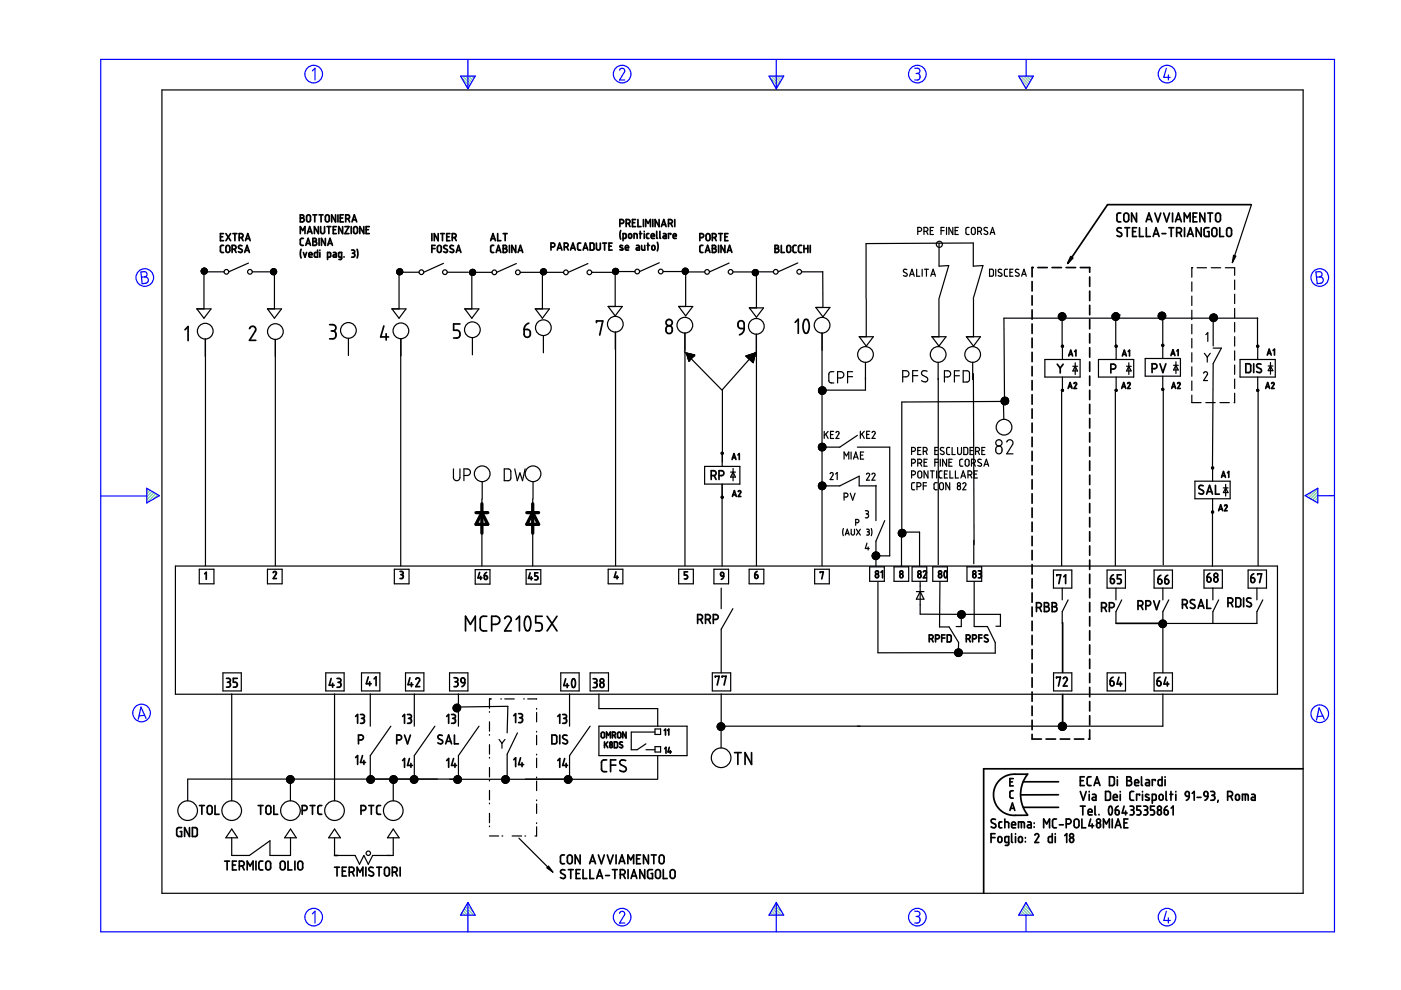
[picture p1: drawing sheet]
<svg xmlns="http://www.w3.org/2000/svg" width="297mm" height="210mm" viewBox="0 0 297 210" stroke-linecap="round" stroke-linejoin="round" font-family="sans-serif">
<g fill="none" stroke="#000" stroke-width=".25">
<path d="M34.3 19.1h242v170.3h-242zM42.7 57.7l.8-.8-.8 .8M42.9 57.1l-.2 .3M42.9 58h.1M42.9 57.8l-.1 .1M42.9 57.6l-.2 .2M43 56.9l-.2 .2M43 57.6h4.5M43.2 56.9l-.5 .4M43.2 56.8l-.3 .4M43.2 57.5v8M43.4 56.9l-.7 .6"/>
<path d="M43.4 56.9l-.7 .7M43.5 58.1h-.1M43.7 57l-.9 .8M43.7 57l-.9 .9M43.8 57l-.9 .9M43.8 57.1l-.9 .9M43.8 57.8l-.1 .2M43.9 57.2l-.9 .9M43.9 57.3l-.8 .8M43.9 57.7l-.4 .4M43.9 57.3l-.7 .8 .7-.7M43.9 57.5l-.6 .6"/>
<path d="M43.9 57.6l-.5 .5M52.7 55.8l-4.2 1.8M53.5 57.6h4.5M57.7 57l-.3 .4M57.8 57.1l-.4 .5M57.9 57l-.5 .4M57.9 58.1h-.1M58 57l-.6 .6M58.1 57l-.3 .2M58.2 57l-.8 .7M58.2 57.5v8M58.2 57l-.8 .8"/>
<path d="M58.3 57l-.9 .9M58.3 57.1l-.9 .8M58.4 57.1l-.9 .9M58.4 58.1l-.1 .1M58.4 57.1l-.6 .6M58.5 57.2l-.9 .9M58.6 57.3l-.9 .9M58.6 57.4l-.8 .8M58.6 57.8l-.4 .4M58.6 57.5l-.7 .8M58.6 57.7l-.3 .4M58.7 57.6l-.7 .7"/>
<path d="M58.7 57.6l-.6 .5M84.1 57.7l.8-.7-.8 .8M84.3 58.1h.1M84.4 57.7h4.5M84.4 57.1l-.2 .2M84.4 58.2l.9-.9-.9 .9M84.5 57l-.4 .4M84.6 57.5v8M84.7 57l-.6 .6M84.7 58.1l-.2 .1M84.8 58.1l-.2 .2M85 57l-.9 .8"/>
<path d="M85 57l-.8 .9M85 58.1l-.2 .2M85.1 57.1l-.9 .9M85.2 57.2l-.9 .9M85.3 57.6l-.5 .5M85.3 58l-.2 .2M85.3 57.4l-.8 .8M85.4 57.8l-.5 .5M85.4 57.4l-.7 .7M85.4 57.5l-.7 .8M85.4 57.7l-.4 .4M85.4 57.6l-.1 .1"/>
<path d="M94 55.8l-4.1 1.9M94.8 57.7h4.5M99.6 57.9l.8-.8-.8 .9M99.6 58l.9-.8-.8 .9M99.8 57.7h4.5M99.8 58.1l-.1 .1M100 57.1l-.4 .4M100 58.1l-.2 .2M100 57.5v8M100.1 57.1l-.5 .5M100.2 57.1l-.7 .6M100.2 57.6l-.5 .6"/>
<path d="M100.2 58l-.1 .1M100.2 57.1l-.7 .7M100.2 58.1h.1M100.3 57.1l-.1 .1M100.4 58.1l-.4 .3M100.6 57.3l-.8 .8M100.6 57.3l-.4 .4M100.7 57.3l-.9 1M100.7 57.4l-.7 .7M100.8 57.4l-.9 .9M100.8 58.1l-.3 .2M100.8 57.6l-.7 .8"/>
<path d="M100.8 57.9l-.4 .5M100.8 57.6l-.5 .5M100.8 57.7l-.3 .4M100.8 57.8l-.6 .6M109.5 55.9l-4.2 1.8M110.3 57.7h4.5M114.9 57.1l-.2 .1M115 58.1l-.1 .1M115 57.7h4.5M115 57.5v8M115.1 58.1l-.1 .1M115.1 57.7l-.3 .4"/>
<path d="M115.1 58.2v.1M115.1 57.3l.3-.3-.8 .8zM115.1 57.8l-.2 .3M115.1 57.1l-.5 .6M115.2 57l-.6 .5M115.3 57l-.7 .7M115.3 57l-.2 .2M115.5 57.1l-.8 .9M115.6 57.1l-.5 .4M115.7 57.1l-1 .9M115.7 57.2l-.6 .5M115.7 57.2l-.9 .9"/>
<path d="M115.8 57.3l-.7 .6M115.8 58l-.3 .2M115.8 57.3l-.8 .9M115.8 57.4l-.7 .7M115.8 57.8l-.2 .3M115.8 57.5l-.7 .8 .8-.8M115.9 57.7l-.6 .6M115.9 57.6l-.6 .7M124.7 55.9l-4.2 1.8M125.5 57.7h4.4M130.1 57.7l-.2 .1M130.1 57.1l-.2 .2"/>
<path d="M130.1 57.6h4.5M130.3 56.9l-.4 .5M130.4 56.9l-.3 .3M130.4 57v8M130.5 56.9l-.6 .6M130.6 56.9l-.7 .7M130.6 58.1l.5-.6-.6 .7M130.6 58.1l-.1 .1M130.7 56.9l-.8 .8M130.8 57l-.9 .8M130.8 57l-.7 .7M130.9 57l-.9 .9"/>
<path d="M130.9 57l-.9 1M131 57.1l-.9 .9M131.1 57.2l-.9 .9M131.1 57.3l-.9 .8M131.1 57.7l-.4 .4M131.1 57.4l-.7 .8M131.1 57.3l-.8 .8M131.1 57.7l-.4 .5M139.8 55.7l-4.2 1.9M140.6 57.6h4.5M144.9 57.7h4.5M145 58.1h.1"/>
<path d="M145 58v.1M145 57.7l-.2 .2M145 57.1l-.3 .5M145 56.9l-.3 .4M145.1 56.9l-.4 .5M145.2 56.9l-.2 .1M145.3 56.9l-.6 .6M145.4 56.9l-.4 .3M145.4 57v8M145.4 58.1h.1M145.5 56.9l-.8 .8M145.6 56.9l-.9 .9"/>
<path d="M145.6 57l-.9 .8M145.7 57l-.9 .9M145.7 57l-.7 .7M145.8 57.1l-.9 .9M145.9 57.2l-.9 .9M145.9 57.8l-.4 .3M145.9 57.7l-.4 .4M145.9 57.3l-.7 .8M145.9 57.4l-.8 .7M145.9 57.5l-.6 .6M154.6 55.8l-4.2 1.9M155.4 57.7h4.5"/>
<path d="M159.5 57.6h4.5M159.7 58.1l.9-.8-.9 .9v-.1M159.9 57.2l-.3 .3M160 57.2l-.5 .4M160 58.4h.1M160 57.2h.1M160 58.1l-.3 .2M160 58.4h-.1M160 58v.1M160 57.6l-.4 .5M160 58.1h.1M160.1 57.1l-.6 .7"/>
<path d="M160.2 57.1l-.7 .7M160.3 58.1l.5-.5-.8 .8M160.3 57.2l-.8 .7M160.3 57.2l-.8 .8M160.4 57.3v8M160.4 57.2l-.8 .9M160.5 57.2l-.5 .5M160.5 58.1l-.4 .3M160.6 57.4l-.9 .9M160.7 57.4l-.7 .7M160.7 57.5l-.9 .9M160.7 57.5l-.8 .9"/>
<path d="M160.8 58l-.4 .4M160.8 57.8l-.6 .6M160.8 57.9l-.5 .5M160.8 57.7l-.3 .4M169.1 55.8l-4.1 1.8M169.9 57.6h4.5M174.4 57.6l.1 7.6M192.3 57.2l-.4-.1a.33 .33 0 0 0-.3 .2 .33 .33 0 0 0 .1 .4l.5 .3a.4 .4 0 0 1-.1 .6 .4 .4 0 0 1-.6-.2M192.8 58.6l.6-1.5 .4 1.5M193 58.2h.7M194.4 57.1v1.5h.6M194.6 49.1l.6-.1 .2-.3-.1-.3-.2-.2h-.5v1.5"/>
<path d="M195.5 57.1v1.5M195.9 49.1l.7-.1 .1-.6-.3-.2h-.5v1.5M196 57.1h.8M196.4 49l.3 .7M196.4 57.1v1.5M197.2 48.9h.5M197.3 58.6l.5-1.5 .5 1.5M197.5 58.2h.7M197.9 48.2h-.7v1.5h.7M199.1 51.5v4.9l2-.1-2 7M199.5 48.9h.7M200.2 48.2h-.7v1.5"/>
<path d="M200.7 48.2v1.5M202 48.2v1.5l-.8-1.5v1.5M202.5 48.9h.5M203.2 48.2h-.7v1.5h.7M205.5 48.2l-.5 .1-.2 .2 .1 1.1 .6 .1M206 48.4l.4-.2 .4 .3v.9l-.3 .3h-.3l-.2-.3zM207.3 49.1l.6-.1 .2-.3-.1-.4-.7-.1v1.5M207.8 49l.3 .7M209.4 48.3l-.5-.1a.33 .33 0 0 0-.3 .3 .33 .33 0 0 0 .2 .4l.5 .2a.4 .4 0 0 1-.1 .6 .4 .4 0 0 1-.6-.1M209.8 57.1h.6l.2 .2v1l-.2 .3h-.6zM209.9 49.7l.5-1.5 .5 1.5M210.1 49.3h.7"/>
<path d="M211.1 57.1v1.5M212.4 57.2l-.4-.1a.33 .33 0 0 0-.4 .2 .33 .33 0 0 0 .2 .4l.5 .3a.42 .42 0 0 1-.1 .6 .42 .42 0 0 1-.6-.2M213.6 57.1h-.4l-.2 .2v1.1l.2 .2h.4M214.1 57.7h.5M214.8 57.1h-.7v1.5h.7M216 57.2l-.3-.1a.33 .33 0 0 0-.4 .2 .33 .33 0 0 0 .2 .4l.4 .3a.4 .4 0 0 1 0 .6 .4 .4 0 0 1-.6-.2M216.6 58.6l.5-1.5 .5 1.5M216.7 58.2h.8M252.7 56.8h.1M252.7 59.8v2M252.8 56.8h-.1v2M253.8 56.8h2"/>
<path d="M256.8 56.8h2M259.8 56.8h2v1.6M261.8 59.4v2M265.3 43.3l-4 12.4M41.7 65.5h3l-1.5 2zM43.5 71.9v3.6M43.6 71.9v48.1M56.7 65.5h3l-1.5 2zM58.4 72v48M73.9 71.7v3.7M83.1 65.5h3l-1.5 2zM85 71.8v48.2"/>
<path d="M85 71.8v3.7M98.6 65.5h2.9l-1.5 2zM100.2 71.6v3.6M113.5 65.5h3l-1.5 2zM115.2 71.1v3.7M128.9 65h3l-1.5 2zM130.5 70.4v3.7M130.5 70.4v49.6M143.9 65h3l-1.5 2zM145.1 74.6l8.1 8.2M145.2 70.6v3.7M145.2 70.6v49.4"/>
<path d="M145.5 74.8l1.8 .5-1.3 1.3zM145.6 74.9h.1M145.7 74.9l-.1 .1M145.7 75.1l-.1 .1M145.8 75.2l-.1 .1M145.8 75.4h-.1M145.8 74.9l-.2 .2M145.8 75.7h.1M145.8 75.3h.1M145.9 75.8l-.1 .1M145.9 75.5l-.1 .1M145.9 74.9l-.2 .2"/>
<path d="M145.9 75.4h.1M145.9 75.8h.1M145.9 75l-.2 .2M146 75.9l-.1 .1M146 75l-.2 .2M146 75.5h.1M146 75h.1M146 75.5l-.1 .1M146 76.5h.1M146 76l-.1 .1M146 75.1l-.1 .2M146.1 76.5h.1"/>
<path d="M146.1 76h.1M146.1 75l-.4 .4M146.1 75.5l-.3 .3M146.1 75.1h.1M146.1 76.1l-.1 .2M146.1 75.6l-.1 .2M146.1 75.2l-.1 .2M146.2 75h-.1M146.2 76.1h.1M146.2 75.5h.1M146.2 75.1v.1M146.2 75l-.4 .5"/>
<path d="M146.3 76.1l-.3 .3M146.3 75.6l-.3 .3M146.3 75.2l-.3 .3M146.3 75l-.1 .1M146.3 76.3l-.2 .2M146.3 75.8l-.2 .1M146.3 75.4l-.1 .1M146.4 75.3h-.1M146.4 75.1l-.6 .6M146.4 76.2h-.1M146.4 75.7h-.1M146.4 75.8l-.2 .2"/>
<path d="M146.4 75.5l-.1 .1M146.5 75.4h.1M146.5 75.8h.1M146.5 75.1l-.2 .1M146.5 75.9l-.2 .2M146.5 75.1l-.4 .4M146.5 75.5h.1M146.6 76l-.2 .2M146.6 75.1l-.2 .2M146.6 76h.1M146.6 75.5l-.7 .7M146.7 75.1l-.8 .8"/>
<path d="M146.7 75.6l-.2 .2M146.7 75.2l-.2 .2M146.7 75.5h.1M146.7 75.1v.1M146.8 75.1l-.9 1M146.8 75.6l-.3 .3M146.8 75.2l-.2 .3M146.9 75.8l-.2 .1M146.9 75.4l-.2 .1M146.9 75.2h.1M146.9 75.7h.1M146.9 75.5v.1"/>
<path d="M146.9 75.2l-.5 .4M147 75.4h.1M147 75.6h-.1M147 75.2l-.1 .1M147.1 75.5h.1M147.1 75.2l-1.1 1.1M147.2 75.2l-.2 .2M147.2 75.2l-1.2 1.3M147.3 75.3l-.2 .2M158.1 75.5l2-.7-.4 2.1zM158.3 75.4l-.1 .1M158.3 75.5l-.1 .1"/>
<path d="M158.4 75.4h.1M158.4 75.5l-.1 .1M158.5 75.5h.1M158.5 75.5l-.2 .1M158.5 75.4l-.1 .1M158.6 75.5l-.2 .2M158.6 75.6l-.2 .2M158.6 75.5h.1M158.7 75.6l-.2 .2M158.8 75.8l-.2 .1M158.8 75.3l-.2 .2v-.2M158.8 75.4l-.2 .1"/>
<path d="M158.8 75.7h.1M158.9 75.8l-.2 .2M158.9 75.5l-.2 .1M158.9 65.3h3l-1.5 2zM158.9 75.2l-.1 .1M158.9 75.5l-.3 .4M159 75.5h.1M159 75.9l-.2 .2M159 75.5l-.1 .1M159 75.2l-.5 .6M159 76l-.1 .2M159.1 76h.1"/>
<path d="M159.2 75.1l-.3 .3M159.2 76.2l-.1 .1M159.2 75.6l-.2 .2M159.2 75.3l-.2 .2M159.3 75.2h.1M159.3 76.3l-.1 .1M159.3 75.8l-.2 .1M159.3 75.4l-.4 .4M159.3 75.1l-.4 .4M159.4 76.2h-.1M159.4 75.7h-.1M159.4 76.4l-.1 .1"/>
<path d="M159.4 75.5l-.1 .1M159.4 75.8l-.2 .2M159.4 75.1l-.1 .1M159.5 75.5l-.7 .6M159.5 75.5h.1M159.5 76.4l-.2 .2M159.5 75.9l-.2 .3M159.6 75.5l-.2 .1M159.6 75l-1 1M159.6 76.5l-.2 .2M159.6 76l-.2 .2M159.6 76.5h.1"/>
<path d="M159.6 76h.1M159.6 75.1l-.3 .2M159.7 76.6l-.2 .2M159.7 76.1l-.3 .2M159.7 75.1l-.3 .3M159.7 75h.1M159.7 76.8v.1M159.7 76.7l-.1 .1M159.7 76.2l-.1 .2M159.7 75.6l-.1 .2M159.7 75.3l-.1 .2M159.8 76.6l-.2 .2"/>
<path d="M159.8 76.5h-.1M159.8 75.2h.1M159.8 76.4l-.3 .3M159.8 74.9l-1.1 1.2M159.8 76.3l-.1 .2M159.8 75.8l-.1 .1M159.8 75.4l-.4 .4M159.9 76.2l-.5 .4M159.9 76.1l-.1 .1M159.9 75.7h.1M159.9 75.9l-.6 .6M159.9 75.5l-.1 .1"/>
<path d="M159.9 75.8l-.2 .2M159.9 74.9l-.2 .2M160 74.9h.1M160 75.7l-.8 .8M160 75.6h-.1M160 75.4h.1M160 75.5h.1M160 75.1h.1M160 75.5l-.9 .9M160 75.2l-.1 .1M160 75l-.2 .2M160 75.2l-1 1.1"/>
<path d="M160.1 75.2h.1M160.1 75l-1.2 1.2 .3-.1M160.1 74.9l-.1 .1M160.1 74.8l-.7 .7M160.2 74.7l-7.1 8M160.4 70.9v3.6M160.4 70.9v49.1M173 65.2h3l-1.5 2zM174.3 70.6v49.4M174.3 70.6v3.7M176.8 78.8h-.7l-.4 .5 .1 1.6 .3 .3h.7M179.7 79.9h1.1"/>
<path d="M180.8 78.8h-1.1v2.4M182.2 71.4h3l-1.5 2zM183.5 76.8v5.9M183.6 63.3v-11.7l22.8-.1v4.9l2-.1-2 7M183.7 63.4v8M191.4 79.9h.8l.4-.2 .1-.5-.2-.5-1.1-.1v2.4M193.5 79.7h1.1M194.6 78.6h-1.1v2.4M196.6 78.7l-.8-.1-.3 .1-.1 .5 .2 .4 1 .5v.6l-.4 .3-.8-.3M197.6 71.4h3l-1.5 2zM198.9 76.8v42.9M199.1 63.4v8"/>
<path d="M200.2 79.9h.8l.4-.2 .2-.5-.3-.4-.3-.2h-.8v2.4M202.4 79.7h1M203.4 78.6h-1v2.4M204.2 78.6h1l.3 .4v1.5l-.3 .5h-1zM204.9 71.4h3l-1.5 2zM206.2 76.8v3.7M206.4 79.2l.1 36.3M206.4 63.4v8M221.5 76.2h7.5v3.7h-7.5zM224.7 66.5l-.1 .1M224.9 66.8l-.5 .4M225 66.3l-.6 .7"/>
<path d="M225.1 66.8l-.6 .6M225.1 66.3l-.7 .7M225.2 67.1v6.2M225.2 66.3l-.8 .9M225.3 73.4v2.8M225.3 79.9v2.9M225.3 66.3l-.5 .5M225.4 66.3l-1 1.1M225.5 66.4l-.4 .4M225.5 66.8l-.9 .9M225.6 66.4l-1.1 1.1M225.6 66.4l-1.1 1.2"/>
<path d="M225.7 66.8l-1 1M225.7 66.5l-1.1 1.1M225.8 66.6l-.2 .2M225.8 66.7l-1.1 1.1M225.9 67.5l-.3 .3M225.9 66.8l-1.1 1M225.9 66.7v.1M225.9 66.8l-1 1.1M225.9 67.4l-.4 .5M226 67l-.9 .9M226 66.9l-1 1M226 67.2l-.7 .7"/>
<path d="M226 67.1l-.8 .8M227.5 77.7h1M228 77.7l.5 1h-1zM228 76.9v2.5M232.9 76.2h7.5v3.7h-7.5zM236 67.4l-.1 .1M236 67l-.2 .2M236 67.6h-.1M236 67.1l-.2 .2M236 66.7l-.2 .2M236 66.8h.1M236.2 66.8l-.2 .2"/>
<path d="M236.3 66.3l-.3 .4M236.4 66.3l-.6 .7M236.6 67.1v6.2M236.6 66.3l-.5 .5M236.6 73.4v2.8M236.6 79.9v2.9M236.7 66.3l-.9 .8M236.7 66.8l-.7 .7M236.8 66.3l-.5 .5M236.8 66.4l-1 1M236.9 66.4l-1 1.1M237 66.4l-.4 .4"/>
<path d="M237 66.8l.2-.2-1.1 1.2M237 66.8l-.9 1M237.1 66.5l-.3 .3M237.1 66.5l-1.1 1.2M237.3 66.8l-1.1 1M237.3 67.5l-.4 .3M237.3 66.7l-.1 .1M237.3 66.8h.1M237.3 66.8l-1.1 1.1M237.3 67.4l-.5 .5M237.3 66.9l-.9 1M237.4 67.2l-.8 .7"/>
<path d="M237.4 67l-1 .9M237.4 67.1l-.8 .8M238.8 77.7h1M239.3 76.9v2.5M239.3 77.7l.5 1h-1zM242.8 76h7.5v3.8h-7.5zM245.8 66.8l-.2 .2M246 66.3l-.3 .3M246.1 66.2l-.5 .5M246.3 66.2l-.7 .8M246.4 66.2l-.7 .6M246.5 66.2l-.9 .9"/>
<path d="M246.5 67.3v8.7M246.5 79.8v2.7M246.5 66.2l-.9 1M246.7 66.3l-1.1 1M246.7 66.3l-1.1 1.1M246.8 66.3l-1.1 1.2M246.8 66.4l-1.1 1.1M246.9 66.8l-.9 .9M246.9 66.4l-1.1 1.2M247 66.5l-1.1 1.1M247 67.5l-.1 .1M247 66.5l-1.1 1.2"/>
<path d="M247.1 66.6l-.3 .2M247.1 66.7l-.1 .1M247.1 67.2l-.5 .6M247.1 66.7l-1 1.1 1-1M247.1 67.1l-.6 .7M247.1 66.9l-.8 .9M247.2 67l-.9 .8M248.8 77.4h1M249.3 76.7v2.5M249.3 77.4l.5 1h-1zM252.7 62.8v2M252.7 65.8v2"/>
<path d="M252.7 68.8v2M252.7 71.8v2M252.7 74.8v2M252.7 77.8v2M255.2 79.1l.4-.3 .4 .4-.8 1.5h.8M255.4 74.9l.6 .8M255.7 71l.4-.5v1.9M256 75.7v1.1M256.6 74.9l-.6 .8M256.9 66.7l-.3 .3M257 66.6l-.5 .5M257.2 67.3v6"/>
<path d="M257.2 66.6l-.7 .7M257.2 73.8h1.8l-1.8 3.3-.1 21.7M257.3 66.6l-.8 .8M257.3 66.8l-.8 .8M257.4 66.6l-.9 .9M257.5 66.6l-.2 .2M257.6 66.8l-1 .9M257.6 66.6l-1 1.1M257.7 66.7l-.2 .1M257.7 66.7l-1.1 1.1M257.8 67l-1 1M257.8 66.8l-1.1 1.1"/>
<path d="M257.8 67.8l-.4 .4M257.8 66.8h.1M257.8 66.7l-.1 .1M257.9 66.8l-1.1 1.1M257.9 66.9l-.1 .1M258 67l-1.1 1.1M258.1 67.1l-1.1 1M258.1 67.6l-.6 .6M258.1 67.2l-1 .9M258.1 67.4l-.8 .8M258.1 67.3l-.9 .9M258.1 67.5l-.3 .3"/>
<path d="M261.8 62.4v2M261.8 65.4v2M261.8 68.4v2M261.8 71.4v2M261.8 74.4v2M261.8 77.4v2M262.9 76.2h7.5v3.7h-7.5zM266.6 67.4v6M266.7 73.4v2.8M266.7 79.9v2.9M266.7 67.5h-53.8l.1 17.6-21.8 .1M268.9 77.6h1"/>
<path d="M269.4 76.9v2.5M269.4 77.6l.5 1h-1zM96.1 99.4l.1 2 .5 .5 .5-.1 .3-.3v-2.1M106.9 99.4h.9l.5 .4v1.7l-.4 .4h-1zM109.1 99.4l.6 2.5 .5-1.6 .6 1.6 .5-2.5M149.4 98.9h7.5v3.7h-7.5zM153.1 96.1v2.8M153.2 83v14.9M155.4 99.3v2.6M173.7 83l-.1 .1M173.7 82.4h.1M173.7 95l-.1 .1"/>
<path d="M173.7 94.8h.1M173.7 94.6l-.2 .1M173.8 94.1l-.1 .2M173.9 82.1l-.2 .3M174 94l-.4 .4M174.1 82.7h9.4M174.2 82.4l-.7 .5M174.2 82l-.7 .6M174.2 94l-.7 .7M174.2 82l-.7 .7M174.3 94l-.6 .6M174.4 82.4l-.7 .6"/>
<path d="M174.4 82l-.3 .4M174.4 94l-.9 .9M174.5 82l-1 .9M174.5 94l-1 1M174.5 82.4l-.8 .8M174.6 82l-.3 .4M174.6 94l-.9 1M174.6 82.1l-1 1M174.6 94.1l-1 1M174.7 82.1l-.2 .3M174.8 94.1l-1.2 1.1M174.8 91.5v1.5"/>
<path d="M174.8 82.1l-1.1 1.2M174.8 94.1l-1.1 1.2M174.9 82.2l-1.1 1.2M174.9 94.2l-1.1 1.2M174.9 94.3l-1.1 1.1M175 83.3l-.2 .1M175 82.3l-1.1 1.2M175 94.3l-1.1 1.2 .7-.7M175 95.2l-.2 .3M175 82.4l-1.1 1.1M175 94.4l-.4 .4M175 94.5l-1 1"/>
<path d="M175.1 83.1l-.5 .4M175.1 82.5l-1.1 1M175.1 94.5l-1 1.1M175.1 92l.5 1M175.1 82.5l-1 1.1M175.1 95l-.6 .6M175.1 94.7l-.8 .9M175.1 94.9l-.7 .7M175.1 94.6l-.9 1M175.1 82.9l-.6 .7M175.1 82.7l-.9 .9M175.1 82.8l-.7 .8"/>
<path d="M175.1 82.6l-.9 1M175.6 91.5l-.8 .9M176.1 92.1h.5M176.7 91.5h-.6v1.5h.6M177.2 91.7a.33 .33 0 0 1 .5-.2 .33 .33 0 0 1 .2 .5l-.7 1h.7M177.6 80.1h.7l.5-.2 .1-.6-.3-.4-1-.1v2.4M179 97.3v-1.5l.5 .9 .5-.9v1.5M180.4 95.8v1.5M181 97.3l.4-1.5 .5 1.5M181.1 96.9h.7M181.8 92.3l-3.7 2.5h-3.8M181.8 94.8h6.8v23.1h-3.1"/>
<path d="M182.4 91.4v1.5M182.4 96.5h.5M182.7 92l.5 .9M183.1 95.8h-.7v1.5h.7M183.2 91.4l-.8 1M183.7 92.1h.5M184.4 91.4h-.7v1.5h.7M184.9 91.7a.34 .34 0 0 1 .4-.2 .34 .34 0 0 1 .2 .4l-.6 1h.7M191.2 85.2v27.6M193.3 95.7l.7-.1 .1-.2-.1-.3-.2-.2h-.5v1.5M193.3 98.2l.6-.1 .2-.3-.1-.3-.7-.1v1.4M194.6 98.2h.5l.3-.2-.1-.5-.7-.1v1.4"/>
<path d="M194.6 95.5h.5M194.7 100l.4-.1 .3 .2v.9l-.2 .3h-.4l-.2-.3zM195.1 98.2l.3 .6M195.3 94.9h-.7v1.5h.7M195.7 95.7l.7-.1 .2-.4-.2-.3h-.7v1.5M195.9 98h.5M196.3 95.7l.3 .7M196.6 97.4h-.7v1.4h.7M196.7 99.8v1.5l-.8-1.5v1.5M197.3 99.8h.8M197.7 99.8v1.5M198.2 95.5h.5"/>
<path d="M198.2 98h.7M198.6 99.8v1.5M198.9 94.9h-.7v1.5h.7M198.9 97.4h-.7v1.4M199.4 97.4v1.4M199.7 99.8l-.5 .1-.1 .2v1.1l.6 .1M200.1 95l-.4-.1a.34 .34 0 0 0-.3 .2 .34 .34 0 0 0 .1 .4l.5 .3a.41 .41 0 0 1 0 .6 .41 .41 0 0 1-.6-.2M200.7 97.4v1.4l-.8-1.4v1.4M200.9 99.8h-.7v1.5h.7M201.2 98h.5M201.4 94.9h-.5l-.2 .2v1.1l.7 .2M201.4 99.8v1.5h.7"/>
<path d="M201.9 97.4h-.7v1.4h.7M201.9 94.9v1.5h.6M202.6 99.8v1.5h.6M203 94.9v1.2l.4 .3 .4-.3 .1-1.2M204.1 97.4h-.4l-.2 .2v1.1l.2 .1h.4M204.3 94.9h.6l.2 .1 .1 1.1-.2 .3h-.7zM204.7 97.5l.4-.1 .3 .2 .1 .9-.3 .3h-.4l-.2-.3zM205.7 95.5h.5M206 98.2l.7-.1v-.6l-.7-.1v1.4M206.3 94.9h-.6v1.5h.6M206.5 98.2l.3 .6M206.8 95.7l.8-.2 .1-.3-.2-.3h-.7v1.5"/>
<path d="M207.2 99.8h-.7v1.5h.7M207.3 95.7l.4 .7M208 97.5l-.3-.1a.33 .33 0 0 0-.4 .2 .33 .33 0 0 0 .2 .4l.4 .2a.4 .4 0 0 1 0 .7 .4 .4 0 0 1-.6-.2M208.2 95.5h.5M208.6 98.8l.5-1.4 .5 1.4M208.8 98.4h.7M208.8 94.9h-.6v1.5h.6M211.3 94.8l.6-.2 .5 .3v.8l-.3 .5h-.5l-.4-.3-.1-.8zM212.4 85.5h.1M212.6 85.5l1-1.1-1.1 1.2M212.6 85.5l-.1 .1M212.6 84.3l-.2 .3"/>
<path d="M212.7 85.3l.1 3.6M212.7 85.5l1-.9-1.1 1.1M212.8 85.5l-.2 .2M212.9 84.2l-.6 .6M213 84.2l-.7 .7M213 85.5l-.3 .2M213.1 84.2l-.8 .9M213.2 84.2l-.9 1M213.3 84.2l-1 1.1M213.4 84.3l-1.1 1M213.4 93.7l.3-.3 .5-.2 .4 .3 .2 .3-.1 .4-1.3 2h1.4M213.4 85.5l-.3 .3"/>
<path d="M213.4 84.3l-1 1.1M213.5 84.3l-1.1 1.1M213.7 85.5l-.1 .1M213.7 85.4l-.3 .3M213.8 84.7l-.8 .8M213.8 84.7l-1 1.1M213.8 85.3l-.2 .2M213.8 84.8l-.6 .7M213.8 85.1l-.6 .7M213.8 84.9l-.9 .9 .4-.3M213.8 85l-.4 .5M225.1 83.1v36.8"/>
<path d="M236.5 83.1v36.8M246.6 82.5v37.3M252.7 83.8v1.6h2M252.7 80.8v2M255.7 85.4h1.9M257.1 99.2v2.8M258.7 85.4h1.9M261.8 83.4v2h-.2M261.8 80.4v2M266.7 83.1v36.8M98.4 100.8h.8l.3-.2 .2-.6-.2-.4-.4-.2h-.7v2.5M102.2 105.8v14.2"/>
<path d="M102.2 102.1v3.7M112.9 105.8v14.2M113 102.1v3.7M153.1 102.7v17.3M153.1 102.6v2.8M154.9 100.1h1M155.4 100.1l.5 1.1h-1zM173.7 103.2l-.1 .1M173.7 102.6l-.1 .1M173.7 103.4h-.1M173.7 102.7l-.2 .2M173.7 103.2l1-.9-1 1"/>
<path d="M173.9 102.3l-.2 .2M174 102.3l-.3 .3M174.1 103h4l4.1-2v2h3.6M174.2 102.2l-.5 .6M174.3 102.2l-.8 .8M174.5 102.2l-1 .9M174.5 102.2l-1 1M174.8 102.3l-1.1 1.1M174.8 102.4l-1.1 1.1M174.9 102.4l-1.1 1.2M174.9 102.5l-1.1 1.1M175 102.6l-1.1 1.1"/>
<path d="M175 103.4l-.3 .3M175.1 102.8l-1 1M175.1 102.7l-1.1 1.1M175.1 103.2l-.6 .6M175.1 103l-.9 .8M175.1 103.1l-.7 .7M175.1 102.9l-.9 .9M176 100.4l.1-.1a.33 .33 0 0 1 .4-.1 .33 .33 0 0 1 .1 .5l-.6 1h.7M177.2 100.5l.3-.3v1.5M178.8 112.1l-.1 .5 .1 1M179 105.4l.7-.1v-.6l-.7-.1v1.4M179.2 113.5l.4-1.3 .4 1.3"/>
<path d="M179.3 113.1h.6M180.3 104.6l.5 1.4 .5-1.4M180.5 112.2v1.1a.35 .35 0 0 0 .4 .1 .35 .35 0 0 0 .3-.3v-.9M181.4 110.8h.5a.35 .35 0 0 0 .2-.4 .35 .35 0 0 0-.3-.3h-.4v1.3M181.6 112.2l.8 1.3M182.4 112.2l-.8 1.3M183.5 108.3h.3a.33 .33 0 0 1 .3 .3 .33 .33 0 0 1-.3 .3M183.6 108.9h.2M183.7 100.6l.1-.2a.34 .34 0 0 1 .4 0 .34 .34 0 0 1 .1 .4l-.6 1h.7M183.7 112.2h.3a.28 .28 0 0 1 .3 .3 .28 .28 0 0 1-.3 .3M183.8 108.9l.3 .2v.4l-.1 .2-.5 .1M183.8 115.1l-.3 1.2h.8"/>
<path d="M183.9 112.8h.1M184 112.8l.3 .1v.4l-.2 .1-.4 .1M184.1 116v.6M184.7 112.1l.2 .6-.2 .9M184.9 100.6l.1-.2a.33 .33 0 0 1 .4 0 .33 .33 0 0 1 .1 .4l-.6 1h.6M184.9 118l1-.9-1 .9M185.3 117.1l-.3 .4M185.5 117.1l-.5 .5M185.7 117l-.8 .8M185.7 102.9v7.5M186 117.1l-1 1.1M186.1 117.1l-1.1 1.1"/>
<path d="M186.1 117.9l-.7 .7M186.1 118.1l-.5 .5M186.2 117.2l-1.1 1.1M186.3 117.3l-1.2 1.1M186.3 117.3l-1.1 1.1M186.4 117.4l-1.1 1.1M186.4 117.5l-1.1 1M186.5 118.1l-.4 .3M186.5 117.6l-.4 .4M186.5 117.6l-.4 .3M186.5 118l-.7 .6M186.5 117.8l-.8 .8"/>
<path d="M186.5 117.8l-.4 .3M187.6 110.4l-1.9 4.3v5.3M190.6 113.5h.1M190.8 112.4l-.2 .2M191 113.5l-.2 .2M191.1 112.2l-.6 .7M191.2 112.2l-.7 .7M191.3 113.5l-.3 .3M191.3 112.2l-.8 .9M191.4 112.2l-.9 1M191.5 113.5l-.3 .3M191.5 112.3l-1 1"/>
<path d="M191.6 112.3l-1.1 1M191.7 112.4l-1.1 1M191.7 112.4l-1.1 1.1M191.7 113.5l-.3 .3M191.8 112.4l-1.1 1.2M191.8 112.5l-1.1 1.1M191.9 113.5l-.2 .2M191.9 112.5l-1 1M191.9 112.6l-1.1 1.1M192 113.5l-.4 .3M192 112.7l-1.1 1.1M192 112.7l-.8 .8"/>
<path d="M192 113.3l-.2 .2M192 113.1l-.7 .7M192 112.9l-.9 .9M192 112.8l-.6 .7M192.1 113.1l-.5 .4M193.3 100.7l.7-.1 .1-.3-.1-.3-.7-.2v1.5M193.9 102.3l-.4 .1-.2 .2v1.1l.6 .1M194.4 103.2l.7-.1 .2-.3-.1-.3-.3-.2h-.5v1.5M195.7 103h.7M196.4 102.3h-.7v1.5M198.7 102.3l-.5 .1-.2 .2 .1 1.1 .6 .1M199.3 102.4h.4l.3 .3v.8l-.3 .3h-.3l-.2-.3v-.8z"/>
<path d="M200.2 100.5h.5M201.4 102.3v1.5l-.9-1.5v1.5M203.7 101.3l.5-1.5 .5 1.5M203.9 100.9h.7M204.1 102.6a.34 .34 0 0 1 .5-.2 .34 .34 0 0 1 .2 .4l-.7 1h.7M205.2 100.7l.8-.2 .1-.3-.2-.3-.7-.1v1.5M205.7 100.7l.4 .6M206.5 114.6v4.9M206.5 100.5h.6M253.3 102h7.5v3.7h-7.5zM257.1 108.6v11.5M257.1 105.7v2.9"/>
<path d="M259.4 103.4h1M259.9 102.7v2.5M259.9 103.4l.5 1h-1zM42.2 120.7h3.2v3.1h-3.2zM56.7 120.7h3.1v3.1h-3.1zM83.6 120.7h3.1v3.1h-3.1zM100.8 120.8h3.1v3h-3.1zM111.5 120.8h3.2v3h-3.2zM128.9 120.7h3.2v3.1h-3.2zM143.9 120.7h3.1v3.1h-3.1zM151.4 120.7h3.1v3.1h-3.1zM152.9 124.7v4.4"/>
<path d="M155.4 129.1l-2.5 4.3v9.3M158.8 120.7h3.1v3.1h-3.1zM172.7 120.7h3.1v3.1h-3.1zM184.4 120.2h3.1v3.1h-3.1zM186.1 123.5v14.9h16.9M189.5 120.2h3.2v3.1h-3.2zM191.1 120v-7.2h3.9v7.2M193.4 120.2h3.1v3.1h-3.1zM194.3 125.4h1.6M195.1 123.3v6.9l8.9 .1M195.1 125.4l.8 1.6h-1.6zM197.8 120.2h3.1v3.1h-3.1z"/>
<path d="M202.6 138.4l-.2 .2M202.7 138.4l.9-.7-1.1 1M202.8 137.7l-.3 .2M202.8 138.4l-.3 .3M202.9 137.6l-.4 .5M203.1 138.4l-.5 .5M203.1 137.6l-.7 .7M203.2 137.6l-.8 .8M203.2 130.8l1.2-1.1-1.1 1.2M203.2 138.4l-.6 .6M203.3 137.6l-.8 .8M203.4 129.6l-.2 .2"/>
<path d="M203.4 137.6l-1 .9M203.6 129.5l-.5 .6M203.6 137.7l-.6 .7M203.7 137.8l-1.2 1.1M203.7 129.5l-.7 .7M203.7 138.4l-.7 .7M203.8 137.8l-.6 .6M203.8 137.9l-1.1 1.1M203.9 137.9l-1.1 1.2 .7-.7M203.9 138.9l-.2 .1M203.9 129.5l-.9 .8M203.9 138l-.4 .4"/>
<path d="M203.9 138.4l-.7 .8M204 129.5l-.9 .9M204 138.1l-1.1 1M204 138.1l-.3 .3M204 138.6l-.6 .6M204 138.5l-.7 .7M204 138.2l-.9 1M204 138.3l-.1 .1M204.1 129.5l-1 1M204.1 129.5l-1 1.1M204.2 129.6l-1.1 1.1M204.3 129.6l-1.1 1.1"/>
<path d="M204.5 129.8l-1.2 1.1M204.5 129.8l-1.1 1.2M204.6 130.7l-.4 .3M204.6 129.9l-1.1 1.1M204.6 130l-1.1 1M204.6 130.5l-.5 .6M204.6 130.2l-.9 .9M204.6 130.1l-1 1M204.6 130.4l-.7 .7M204.6 130.3l-.8 .8M205 120.2h3.1v3.1h-3.1zM206.5 123.3v9.5h2.9l1.6 3.4v2.3h-7.8v-2.3l-2-3.3h-2l.1-9.6"/>
<path d="M211.2 132.8h.9v-2.5h-8.3v2.5h-1.1M223.4 120.9h3.8v3.8h-3.8zM225.2 124.7v2.5M226.5 127.2l-1.3 2.5v2.5M234.7 120.9h3.9v3.8h-3.9zM236.6 124.7v2.5M237.8 127.2l-1.2 2.5v2.5M244.7 120.9h3.9v3.8h-3.9zM245.8 132.2h-.1M245.9 132.2l-.2 .2M246.1 132.2l-.3 .3M246.2 131.5l-.4 .4"/>
<path d="M246.4 132.2l-.5 .5M246.4 131.5l-.7 .6M246.5 131.5l-.8 .7M246.5 124.7v2.5M246.6 131.5l-.7 .7M246.7 131.5l-1 .9M246.8 131.5l-.7 .7M246.8 131.5l-1 1.1M246.9 132.2l-.8 .7M246.9 131.6l-.6 .6M247 131.6l-1.1 1.1M247.1 131.7l-1.1 1.1"/>
<path d="M247.1 132.2l-.9 .8M247.1 131.7l-1.1 1.2M247.2 131.8l-1.1 1.1M247.2 131.8l-.4 .4M247.2 132.7l-.3 .3M247.2 131.9l-.2 .3M247.3 132l-.2 .2M247.3 132.4l-.6 .7M247.3 132.2l-.9 .9M247.3 132.3l-.7 .8M247.3 132.1l-.9 1M247.3 132.1v.1"/>
<path d="M247.8 127.2l-1.3 2.5v13M255.3 120.9h3.9v3.8h-3.9zM257.2 124.7v2.5M258.4 127.2l-1.2 2.5v2.5M264.6 120.9h3.9v3.8h-3.9zM266.5 124.7v2.5M267.7 127.2l-1.2 2.5v2.5h-20M47.3 142.7h3.9v3.8h-3.9zM49.1 147.1v22.7M69.1 142.7h3.9v3.8h-3.9zM70.9 147.1v22.7M76.6 142.7h3.9v3.8h-3.9z"/>
<path d="M78.5 147.1v6.9M82.9 154l-4.4 6.2v5M86 142.7h3.9v3.8h-3.9zM87.8 147.1v6.9M92.2 154l-4.4 6.2v5M95.3 142.7h3.9v3.8h-3.9zM96.2 150.5l1.1-1.1-1.1 1.1M96.6 149.4l-.5 .5M96.7 150.9l.9-1-.9 1M96.7 149.3l-.6 .7M96.9 149.3l-.8 .8M96.9 149.3l-.8 .9"/>
<path d="M97.1 149.3l-1 1M97.1 150.9h.1M97.1 149.4l-1 1M97.2 147.1v6.9M97.2 149.9l10.5-.1-.2 5.6M97.4 149.5l-1.2 1.1M97.4 149.5l-1.1 1.1M97.5 149.6l-1.1 1.1M97.6 149.7l-1.1 1.1M97.6 150.4l-.4 .5M97.6 149.8l-1.1 1M97.6 150.3l-.5 .6"/>
<path d="M97.7 150.1l-.8 .8M97.7 150.1l-.9 .8M101.6 154l-4.4 6.2v5h-57.4M103.8 148.2h.1M103.8 150.9v.1M103.8 153v2M103.8 155.7v.2M103.8 157.9v2M104.2 148.2h-.4v2M105.8 156.8l.6 .8M106.2 148.2h.1M106.4 157.6v1"/>
<path d="M107 148.2h2M107.1 156.8l-.7 .8M109.7 155.4l-2.2 4.5v5.3M111 148.2h.2M111.9 148.2h1.9M113.8 148.2h.1M113.8 150.2v.2M113.8 151.1v2M113.8 155.1v.1M113.8 155.9v2M113.8 159.9v.2M118.9 142.7h3.9v3.8h-3.9z"/>
<path d="M120.8 147.1v6.9M125.1 142.7h3.9v3.8h-3.9zM125.1 154l-4.3 6.2v5h-9.4M127 154h18.7v6.2h-18.7zM127 147.1v3.1h12.4v3.8M136.9 159h1.9M138.8 155.2h-5v3.8h1.3l1.8-1.3M138.9 154.6h1.2v1.1h-1.2zM138.9 158.3h1.2v1.1h-1.2zM151 142.7h3.9v3.8h-3.9zM152.1 154h.1M152.4 154l-.3 .3"/>
<path d="M152.4 153.4l-.2 .2M152.5 153.3l-.4 .4M152.6 154l-.5 .4M152.8 153.3l-.7 .6M152.8 154l-.6 .6M152.8 153.2l-.7 .9M152.9 154v4.6M152.9 147.1v6.9M153 153.3l-.7 .7M153 154l-.7 .7M153 153.3l-.9 .9M153.1 153.3l-1 1.1"/>
<path d="M153.2 153.3l-.7 .7M153.2 154l-.7 .7M153.3 153.4l-.6 .6M153.3 153.4l-1.1 1.1M153.4 154l-.8 .8M153.4 153.5l-1.1 1.1M153.5 153.5l-.5 .5M153.5 153.6l-.4 .4M153.5 154.5l-.2 .2M153.5 153.6l-1.1 1.1M153.6 153.7l-.2 .3M153.6 153.8l-1 1"/>
<path d="M153.6 154.2l-.6 .6M153.6 153.9l-.9 1M153.7 154l-.9 .9M153.7 154.2l-.7 .7M223.4 142.7h3.8v3.8h-3.8zM234.7 142.7h3.9v3.8h-3.9zM244.7 142.7h3.9v3.8h-3.9zM246.5 147.1v6.9h-93.7M270.8 147.1v-27.1h-233.6v27.2h233.6M39.8 165.2v4.6M49.1 177.6v3.8h3.8l4.3-3.1v3.1h4.4v-3.8M49.1 175.8l1.3 1.8h-2.5z"/>
<path d="M61.1 164.6l-.2 .2M61.3 164.5l-.5 .5M61.5 164.5l-.8 .7M61.6 165.2v4.6M61.6 166l-.1 .1M61.6 165.7l-.3 .3M61.6 164.6l-.8 .9M61.6 165.4l-.5 .5M61.6 165l-.7 .7M61.6 164.8l-.8 .8M61.6 175.8l1.2 1.8h-2.5zM61.7 164.5l-1 .9"/>
<path d="M61.8 164.5l-.2 .2M61.9 164.5l-1.1 1.1M61.9 164.5l-.3 .4M62 164.6l-.4 .4M62.1 164.6l-1.2 1.2M62.1 164.7l-1.1 1.1M62.2 164.8l-.6 .5M62.2 165.8l-.2 .1M62.2 164.8l-.6 .7M62.3 164.9l-1.1 1.1M62.3 165l-1.1 1M62.3 165l-.7 .8"/>
<path d="M62.3 165.2l-.9 .9M62.3 165.5l-.6 .6M62.3 165.4l-.6 .7M62.4 165.2l-.8 .8M70.9 177.6v3.8M70.9 175.8l1.3 1.8h-2.5zM78.4 164.5l-.6 .5M78.4 164.5l-.6 .6M78.7 164.5l-.9 .9M78.8 164.5l-1 1M79 164.5l-1.1 1.2M79 164.6l-1.1 1.1"/>
<path d="M79.1 164.7l-1.1 1.1M79.2 164.8l-1.1 1.1M79.3 164.9l-1.1 1.1M79.3 165.6l-.4 .4M79.3 164.9l-1 1.1M79.4 165.5l-.6 .6M79.4 165l-1 1M79.4 165.3l-.8 .8M79.4 165.1l-1 1M79.4 165.2l-.9 .9M83 164.6l-.2 .2M83.2 164.5l-.6 .6"/>
<path d="M83.3 164.5l-.7 .7M83.4 177.6v3.8h-4.4l-.9 1.8-.9-1.8-1 1.8-.9-1.8h-3.8M83.4 175.8l1.2 1.8h-2.5zM83.4 165.7l-.3 .3M83.4 164.6l-.8 .8M83.4 165.9l-.2 .2M83.4 165.8l.8-.9-1.1 1.1M83.4 164.8l-.7 .7M83.5 164.5l-.9 .8M83.6 164.5l-.2 .2M83.7 164.5l-1 1.1M83.7 164.5l-.3 .4"/>
<path d="M83.8 164.6l-1 1.1 .6-.7M83.9 164.6l-.5 .5M84 164.7l-1.2 1.1 .6-.6v4.6M84 164.7l-.6 .6M84.1 164.8l-1.1 1.1 .4-.5M84.1 165.7l-.2 .2M84.2 165.6l-.5 .4M84.2 165.1l-.9 1M84.2 165.4l-.7 .7M84.2 165.2l-.8 .8M84.2 165.3l-.7 .8M87.4 164.6l-.3 .3"/>
<path d="M87.5 164.5l-.5 .5M87.7 164.5l-.7 .7M87.8 164.5l-.8 .8M87.9 164.5l-.9 .9M88 164.5l-1 1M88.1 164.5l-1 1.1M88.2 164.5l-1.1 1.1M88.2 164.6l-1.1 1.1M88.3 164.6l-1.1 1.2M88.4 164.7l-1.2 1.1M88.4 164.7l-1.1 1.2M88.5 165.7l-.3 .2"/>
<path d="M88.5 164.8l-1.1 1.1M88.5 164.9l-1.1 1.1M88.5 165l-1 1M88.6 165l-1 1M88.6 165.4l-.6 .7M88.6 165.2l-.9 .9M88.6 165.4l-.7 .7M88.6 165.1l-.9 1M95.3 165.2h44.1M96.6 164.6l-.2 .2M96.8 164.5l-.6 .6M96.9 164.5l-.7 .7"/>
<path d="M97.1 164.5l-.9 .8M97.1 164.5l-.9 .9M97.3 164.5l-1.1 1M97.3 164.5l-1 1.1M97.4 164.6l-1.1 1.1M97.5 164.6l-1.1 1.1M97.5 164.7l-1.1 1.1 1.2-1.1M97.6 164.8l-1.1 1.1M97.7 164.8l-1.1 1.1M97.7 165.6l-.3 .4M97.7 164.9l-1.1 1.1M97.8 165l-1.1 1"/>
<path d="M97.8 165.5l-.5 .5M97.8 165.1l-1 1M97.8 165.1l-.9 1M97.8 165.3l-.7 .8M97.8 165.2l-.8 .9M103.8 177.2h1.9M103.8 160.6v.1M103.8 162.7v2M103.8 165.4v.2M103.8 167.6v2M103.8 170.3v.1M103.8 172.4v2"/>
<path d="M103.8 175.1v.2M106.4 177.2h.2M106.7 164.6l-.1 .2M106.9 164.5l-.5 .5M107.1 164.5l-.7 .7M107.3 164.5l-.9 .9M107.4 164.5l-1 .9M107.5 164.5l-1.1 1M107.5 164.5l-1.1 1.1M107.6 164.6l-1.1 1.1M107.7 164.6l-1.2 1.1M107.7 164.7l-1.1 1.1"/>
<path d="M107.8 164.7l-1.2 1.2M107.8 164.8l-1.1 1.1M107.9 164.8l-1.1 1.1M107.9 165.6l-.4 .4M107.9 165l-1.1 1M107.9 165l-1 1M108 165.4l-.7 .7M108 165.2l-.9 .9M108 165.3l-.8 .8M108 165.1l-1 1M108.6 177.2h2M110 177.7l7.2 7.2"/>
<path d="M111.3 177.2h.1M113.8 175.3v1.9h-.4M113.8 160.8v2M113.8 164.8v.1M113.8 165.6v2M113.8 169.6v.2M113.8 170.5v2M113.8 174.5v.1M120.1 164.5l-.4 .4M120.2 164.5l-.5 .5M120.4 164.5l-.7 .7M120.5 164.5l-.8 .8"/>
<path d="M120.6 164.5l-.9 .9M120.7 164.5l-1 1M120.8 165l-.9 .8M120.8 164.8l-1 .9M120.8 164.6l-1.1 1M120.8 164.5l-1.1 1.2M120.9 164.6l-.1 .1M120.9 164.6l-1.1 1.2M121 164.7l-.2 .2M121.1 164.7l-.3 .3M121.1 164.8l-1.1 1.1M121.2 164.9l-.4 .3"/>
<path d="M121.2 164.9l-1.1 1.1 .7-.8M121.2 165.5l-.5 .6M121.2 165l-1 1M121.2 165.1l-1 .9M121.2 165.4l-.6 .7M121.3 165.3l-.9 .8M121.3 165.2l-.9 .9M139.4 160.2v5"/>
<circle cx="43.3" cy="57.5" r=".64"/>
<circle cx="48" cy="57.6" r=".5"/>
<circle cx="53" cy="57.6" r=".5"/>
<circle cx="58" cy="57.6" r=".64"/>
<circle cx="84.7" cy="57.6" r=".64"/>
<circle cx="89.3" cy="57.7" r=".5"/>
<circle cx="94.3" cy="57.7" r=".5"/>
<circle cx="100.2" cy="57.8" r=".64"/>
<circle cx="104.8" cy="57.7" r=".5"/>
<circle cx="109.8" cy="57.7" r=".5"/>
<circle cx="115.2" cy="57.6" r=".64"/>
<circle cx="120" cy="57.7" r=".5"/>
<circle cx="125" cy="57.7" r=".5"/>
<circle cx="130.5" cy="57.5" r=".64"/>
<circle cx="135.1" cy="57.6" r=".5"/>
<circle cx="140.1" cy="57.6" r=".5"/>
<circle cx="145.3" cy="57.5" r=".64"/>
<circle cx="149.9" cy="57.7" r=".5"/>
<circle cx="154.9" cy="57.7" r=".5"/>
<circle cx="160.1" cy="57.8" r=".64"/>
<circle cx="164.5" cy="57.6" r=".5"/>
<circle cx="169.5" cy="57.6" r=".5"/>
<circle cx="199.2" cy="51.8" r=".64"/>
<circle cx="43.5" cy="70.2" r="1.67"/>
<circle cx="58.4" cy="70.3" r="1.67"/>
<circle cx="73.9" cy="70.1" r="1.67"/>
<circle cx="85" cy="70.1" r="1.67"/>
<circle cx="100.2" cy="69.9" r="1.67"/>
<circle cx="115.2" cy="69.5" r="1.67"/>
<circle cx="130.5" cy="68.7" r="1.67"/>
<circle cx="145.2" cy="69" r="1.67"/>
<circle cx="160.4" cy="69.2" r="1.67"/>
<circle cx="174.3" cy="69" r="1.67"/>
<circle cx="183.5" cy="75.2" r="1.67"/>
<circle cx="198.9" cy="75.2" r="1.67"/>
<circle cx="206.2" cy="75.2" r="1.67"/>
<circle cx="225.2" cy="67.1" r=".8"/>
<circle cx="236.6" cy="67.1" r=".8"/>
<circle cx="246.4" cy="67" r=".8"/>
<circle cx="257.3" cy="67.4" r=".8"/>
<circle cx="174.3" cy="94.8" r=".8"/>
<circle cx="174.3" cy="82.8" r=".8"/>
<circle cx="211.8" cy="93.9" r=".67"/>
<circle cx="212.9" cy="90.6" r="1.67"/>
<circle cx="213.1" cy="85" r=".8"/>
<circle cx="102.2" cy="100.5" r="1.67"/>
<circle cx="113" cy="100.5" r="1.67"/>
<circle cx="174.3" cy="103" r=".8"/>
<circle cx="185.7" cy="117.8" r=".8"/>
<circle cx="191.3" cy="113" r=".8"/>
<circle cx="203.3" cy="103.4" r=".39"/>
<circle cx="203.3" cy="102.7" r=".33"/>
<circle cx="203.2" cy="138.4" r=".8"/>
<circle cx="203.8" cy="130.3" r=".8"/>
<circle cx="246.5" cy="132.3" r=".8"/>
<circle cx="96.9" cy="150.1" r=".8"/>
<circle cx="152.9" cy="154.1" r=".8"/>
<circle cx="39.8" cy="171.9" r="2.08"/>
<circle cx="49.1" cy="171.9" r="2.08"/>
<circle cx="61.6" cy="165.3" r=".8"/>
<circle cx="61.6" cy="171.9" r="2.08"/>
<circle cx="70.9" cy="171.9" r="2.08"/>
<circle cx="78.6" cy="165.3" r=".8"/>
<circle cx="83.4" cy="171.9" r="2.08"/>
<circle cx="83.4" cy="165.3" r=".8"/>
<circle cx="87.8" cy="165.3" r=".8"/>
<circle cx="97" cy="165.3" r=".8"/>
<circle cx="107.2" cy="165.3" r=".8"/>
<circle cx="120.5" cy="165.3" r=".8"/>
<circle cx="152.9" cy="160.7" r="2.08"/>
<circle cx="78.1" cy="180.9" r=".47"/>
</g>
<g fill="none" stroke="#6c9" stroke-width=".25">
<path d="M97.9 16.5l1.7 1.7M98.1 16.1l1.7 1.7M98.7 17.9l.6 .7M98.7 16.1l1.3 1.3M99.4 16.1l.8 .9M100 16.1l.5 .5M100.6 16.1l.1 .1M163.2 16.5l1.8 1.7M163.5 16.1l1.7 1.7M164.1 17.9l.6 .7M164.1 16.1l1.3 1.3M164.8 16.1l.9 .9"/>
<path d="M165.4 16.1l.5 .5M166 16.1l.1 .1M216.2 16.5l1.7 1.7M216.5 16.1l1.6 1.7M217 17.9l.7 .7M217.1 16.1l1.3 1.3M217.7 16.1l.9 .9M218.3 16.1l.5 .5M218.9 16.1l.1 .1M31.5 103.7l-.4 .4M31.9 104l-.8 .7M32.3 104.2l-1.2 1.1"/>
<path d="M32.7 104.4l-1.6 1.6M33.1 104.6l-2 2M33.5 104.9l-1 1M276.8 105l-.1 .1M278.3 104.2l-1.2 1.1M279.4 103.7l-1.9 1.9M279.4 106.2l-.3 .3M279.4 105.6l-.7 .7M279.4 104.9l-1.1 1.1M279.4 104.3l-1.5 1.5M97.7 193.9l.2 .1M98 193.5l.5 .5"/>
<path d="M98.2 193.1l1 .9M98.4 192.7l1.4 1.3M98.7 192.3l1.7 1.7M98.9 191.9l1.5 1.5M99.1 191.5l.4 .4M163.1 193.9l.2 .1M163.4 193.5l.5 .5M163.6 193.1l.9 .9M163.8 192.7l1.4 1.3M164.1 192.3l1.7 1.7M164.3 191.9l1.5 1.5M164.5 191.5l.5 .4"/>
<path d="M216.1 193.9l.1 .1M216.3 193.5l.6 .5M216.5 193.1l1 .9M216.8 192.7l1.3 1.3M217 192.3l1.7 1.7M217.2 191.9l1.5 1.5M217.4 191.5l.5 .4"/>
</g>
<g fill="none" stroke="#000" stroke-width=".7">
<path d="M225.3 73.4h-.1M236.6 73.4h.1M246.5 73.2h.1M266.7 73.4h-.1M153.1 96.1h.1M225.2 82.8h.1M236.6 82.8h.1M246.5 82.5h.1M246.5 82.5v.1M257.1 99.2h.1M266.6 82.8h.1M100.9 108.7h2.5"/>
<path d="M102.2 106.8v6.3M102.2 108.7l1.2 2.5h-2.5zM111.7 108.7h2.5M112.9 108.7l1.3 2.5h-2.5zM112.9 106.8v6.3M153.1 105.4h.1M153.1 105.4v.1M257.1 108.6h.1"/>
</g>
<g fill="none" stroke="#000" stroke-width=".36">
<path d="M46.7 50.2h.5M47.4 52h-.5l-.2 .3 .1 1.1 .6 .1M47.4 49.5h-.7v1.5h.7M47.9 49.5l1 1.5M48 52.2l.5-.2 .2 .4v.8l-.2 .3h-.3l-.3-.2zM48.9 49.5l-1 1.5M49.2 52.9l.7-.1 .2-.3-.1-.3-.3-.2h-.5v1.5M49.4 49.5h.8M49.7 52.9l.4 .6M49.8 49.5v1.5M50.7 50.4l.7-.2v-.5l-.7-.2v1.5M51.2 50.4l.3 .6"/>
<path d="M51.3 52.1l-.5-.1a.33 .33 0 0 0-.3 .3 .33 .33 0 0 0 .2 .4l.5 .2 .2 .4-.3 .2-.6-.1M51.9 53.5l.5-1.5 .5 1.5M52 53.1h.7M52 51l.5-1.5 .5 1.5M52.2 50.6h.7M63.7 45.6h.4a.34 .34 0 0 1 .3 .3 .34 .34 0 0 1-.3 .3l.3 .1 .1 .5-.3 .2-.5 .1zM63.7 46.2h.4M63.7 49.5v-1.5l.5 .9 .5-.9v1.5M63.8 52.9l-.1 .7 .1 1.1M64.3 50.5h-.4l-.2 .3v1.1l.6 .1M64.3 53.5l.4 1 .3-1M64.8 52l.5-1.5 .5 1.5"/>
<path d="M65 51.6h.7M65.1 45.7l.4-.1 .3 .2v.9l-.2 .3h-.3l-.3-.2zM65.2 49.5l.5-1.5 .5 1.5M65.3 49.1h.7M65.5 54h.7l-.1-.2a.34 .34 0 0 0-.3-.3 .34 .34 0 0 0-.3 .3l.1 .7h.6M66.3 50.5h.5a.34 .34 0 0 1 .3 .4 .34 .34 0 0 1-.4 .3l.4 .2v.4l-.2 .2h-.6zM66.3 45.6h.9M66.3 51.2h.4M66.7 45.6v1.5M67.3 53v1.5h-.6v-.9l.6-.1M67.5 48v1.5l-.8-1.5v1.5M67.6 45.6h.9"/>
<path d="M67.6 50.5v1.5M67.8 53v.1M67.8 53.5v1M68 48v1.2l.3 .3h.3l.2-.3v-1.2M68.1 45.6v1.5M69 50.5v1.5l-.8-1.5v1.5M69.1 45.7l.4-.1 .3 .2v1l-.2 .2h-.3l-.3-.2zM69.3 48h.8M69.4 54.5h.5l.2-.2-.1-.7-.6-.1v1.5M69.5 52l.5-1.5 .5 1.5M69.6 51.6h.7M69.7 48v1.5"/>
<path d="M70.7 48.7h.4M70.7 53.5h.4l.2 .2v.8h-.5a.25 .25 0 0 1-.2-.2 .25 .25 0 0 1 .2-.3h.5M71.1 45.6v1.5l-.8-1.5v1.5M71.3 48h-.6v1.5h.6M71.6 45.6v1.5M72.1 46.2h.5M72.4 54.5l-.6-.1v-.7l.1-.2h.5v1.3l-.1 .2h-.4M72.6 48v1.5l-.8-1.5v1.5M72.8 45.6h-.7v1.5h.7M72.9 54.4v.1M73.1 48h.9l-.9 1.5h.9M73.3 46.4l.7-.1 .1-.4-.1-.3h-.7v1.5"/>
<path d="M73.8 46.4l.3 .7M74.5 48v1.5M74.5 53h.4a.34 .34 0 0 1 .3 .4 .34 .34 0 0 1-.3 .3M74.6 47.1l.5-1.5 .5 1.5M74.7 53.7h.2M74.8 46.6h.7M74.9 53.7l.3 .2v.4l-.2 .2h-.5M75 48.2l.5-.2 .3 .3v.9l-.3 .3-.5-.2zM75.7 52.9l.2 .7-.2 1.1M77.1 48v1.5l-.8-1.5v1.5M77.6 48.7h.5M78.3 48h-.7v1.5h.7"/>
<path d="M91.6 49.5v1.5M91.6 52.7h.6M92.2 52h-.6v1.5M92.8 52.2l.4-.2 .4 .3v.9l-.3 .3h-.3l-.2-.3zM92.9 49.5v1.5l-.8-1.5v1.5M93.4 49.5h.8M93.8 49.5v1.5M94.7 50.2h.5M94.8 52.1l-.3-.1a.34 .34 0 0 0-.4 .2 .34 .34 0 0 0 .2 .5l.4 .2a.41 .41 0 0 1 0 .6 .41 .41 0 0 1-.6-.1M95.4 49.5h-.7v1.5h.7M95.9 50.4l.7-.1 .1-.2-.1-.4-.7-.2v1.5M96.1 52.1l-.5-.1a.33 .33 0 0 0-.2 .3 .33 .33 0 0 0 .2 .4l.4 .2a.4 .4 0 0 1 0 .6 .4 .4 0 0 1-.6-.1"/>
<path d="M96.4 50.4l.3 .6M96.7 53.5l.5-1.5 .5 1.5M96.9 53.1h.7M104 51l.5-1.5 .5 1.5M104.2 50.6h.7M104.7 52h-.5l-.2 .3 .1 1.1 .6 .1M105.2 53.5l.5-1.5 .5 1.5M105.3 53.1h.7M105.5 49.5v1.5h.7M106.7 52h.4a.34 .34 0 0 1 .3 .4 .34 .34 0 0 1-.3 .3l.3 .1 .1 .5-.3 .2h-.5zM106.7 49.5h.8M106.7 52.7h.4"/>
<path d="M107.1 49.5v1.5M108 52v1.5M109.3 52v1.5l-.8-1.5v1.5M109.8 53.5l.5-1.5 .5 1.5M110 53.1h.7M116.8 52.4l.7-.2 .1-.5-.8-.2v1.5M118.2 53l.4-1.5 .5 1.5M118.3 52.6h.7M119.6 52.4l.8-.2 .1-.4-.2-.2-.7-.1v1.5M120.1 52.3l.4 .7M121 53l.5-1.5 .5 1.5M121.1 52.6h.7"/>
<path d="M123.1 51.5h-.4l-.2 .3v1.1l.6 .1M123.6 53l.5-1.5 .5 1.5M123.8 52.6h.7M125.1 51.5h.6l.2 .3v1l-.2 .2h-.6zM126.4 51.5v1.2l.4 .3 .5-.2v-1.3M127.8 51.5h.8M128.2 51.5v1.5M129.1 52.2h.5M129.8 51.5h-.7v1.5h.7M131.4 47.4l.8-.2 .1-.3-.2-.2-.7-.2v1.5M131.6 48.9l-.2 .8 .2 1M132 52.1a.27 .27 0 0 0-.4-.1 .27 .27 0 0 0 0 .4l.4 .2a.27 .27 0 0 1 0 .5 .27 .27 0 0 1-.4-.1l-.2-.1"/>
<path d="M132.1 50.5h.6v-.9l-.6-.1v1.5M132.6 52.5h.7v-.1a.34 .34 0 0 0-.4-.4 .34 .34 0 0 0-.3 .4l.1 .6h.6M132.8 47.4l.7-.1 .1-.2-.1-.4-.7-.2v1.5M133.3 47.4l.3 .6M133.4 49.6h.4l.1 .6a.33 .33 0 0 1-.3 .3 .33 .33 0 0 1-.3-.3zM134.1 47.2h.5M134.4 50.5v-1l.6 .2 .1 .8M134.7 46.5h-.6v1.5h.6M135 52h.3l.3 .3v.7h-.5a.24 .24 0 0 1-.2-.2 .24 .24 0 0 1 .2-.3h.5M135.3 46.5v1.5h.6M135.6 49.5h.5M135.7 49v1.5"/>
<path d="M136 52v.8l.2 .2h.5v-1M136.4 46.5v1.5M136.6 49v.1M136.6 49.5v1M136.9 48v-1.5l.5 .9 .5-.9v1.5M137.2 52h.5M137.4 51.5v1.5M137.6 49.5l-.4 .1-.1 .1 .1 .8h.4M138.1 50h.6v-.3a.35 .35 0 0 0-.4-.1 .35 .35 0 0 0-.2 .3l.1 .6h.5M138.3 52.1a.33 .33 0 0 1 .3 0 .33 .33 0 0 1 .3 .3v.3a.33 .33 0 0 1-.4 .3 .33 .33 0 0 1-.3-.3zM138.4 46.5v1.5M139.2 49v1.4l.2 .1"/>
<path d="M139.4 51.4l.1 .7-.1 1.1M139.7 46.5v1.5l-.8-1.5v1.5M139.9 49v1.4l.2 .1M140.2 48l.5-1.5 .5 1.5M140.4 47.6h.7M140.7 49.5l.5 .2v.8h-.4a.25 .25 0 0 1-.2-.2 .25 .25 0 0 1 .2-.3h.4M141.7 47.4l.7-.1 .2-.3-.1-.3-.2-.1-.6-.1v1.5M142.2 49.7v-.2h-.5v1M142.2 47.4l.4 .6M142.7 50h.7l-.1-.4a.33 .33 0 0 0-.4 0 .33 .33 0 0 0-.2 .3l.1 .6h.6M143.1 46.5v1.5M148.4 50.4l.7-.2v-.5l-.2-.1-.5-.1v1.5"/>
<path d="M149 52h-.4l-.2 .3v1.1l.6 .1M149.5 53.5l.5-1.5 .5 1.5M149.7 53.1h.7M149.8 49.7l.3-.2 .4 .3v.9l-.2 .3h-.3l-.3-.3zM151 50.4l.7-.1 .1-.2-.1-.4-.7-.2v1.5M151 52h.5a.34 .34 0 0 1 .3 .4 .34 .34 0 0 1-.4 .3l.3 .1 .1 .5-.2 .2h-.6zM151 52.7h.4M151.5 50.4l.3 .6M152.4 49.5h.8M152.4 52v1.5M152.8 49.5v1.5M153.7 50.2h.5"/>
<path d="M153.7 52v1.5l-.8-1.5v1.5M154.2 53.5l.5-1.5 .5 1.5M154.3 53.1h.7M154.3 49.5h-.6v1.5h.6M164.3 52h.5a.34 .34 0 0 1 .3 .4 .34 .34 0 0 1-.4 .3l.3 .1 .1 .5-.3 .2h-.5zM164.3 52.7h.4M165.7 52v1.5h.6M167 52.1l.4-.1 .2 .3v.9l-.2 .3h-.3l-.3-.2v-1zM168.8 52h-.5l-.2 .3 .1 1.1 .6 .1M170 52h-.5l-.2 .3v1.1l.7 .1M170.5 52.7h.8M170.5 52v1.5"/>
<path d="M171.3 52v1.5M171.8 52v1.5M218.8 59.7v2M219.1 56.7h-.3v2M220 56.7h2M223.1 56.7h1.9M226 56.7h2M229 56.7h2v1M231 58.7v2M237.6 45.2h-.4l-.4 .3 .1 1.3 .2 .2h.5M237.7 48.4l-.6-.1-.3 .5 .2 .2 .7 .4 .1 .5-.2 .2-.8-.1M238.4 45.4l.4-.2 .5 .3v1.1l-.3 .4h-.5l-.2-.3z"/>
<path d="M238.5 48.3h1M239 48.3v1.8M240.1 49.1h.6M241 45.2v1.8l-1.1-1.8v1.8M241 48.3h-.9v1.8h.9M241.6 48.3v1.8h.8M243 47l.6-1.8 .6 1.8M243 48.3v1.8h.9M243.2 46.5h.9M244.5 50.1l.6-1.8 .6 1.8M244.7 49.6h.9M244.9 45.2l.6 1.8 .6-1.8"/>
<path d="M246.4 49.5h.8M246.7 45.2l.7 1.8 .6-1.8M247.8 48.3h1.1M248.3 48.3v1.8M248.6 45.2v1.8M249.2 47l.7-1.8 .6 1.8M249.4 46.5h.9M249.5 49.3l.9-.1 .1-.3-.1-.4-.3-.2h-.6v1.8M250.1 49.3l.4 .8M251.1 47v-1.8l.6 1 .6-1v1.8M251.1 48.3v1.8M251.8 50.1l.6-1.8 .6 1.8"/>
<path d="M251.9 49.6h.9M253 46h.6M253.8 45.2h-.8v1.8h.8M254.7 48.3v1.8l-1.1-1.8v1.8M255.4 45.2v1.8l-1-1.8v1.8M256.1 45.2h1M256.3 48.3h-.7l-.3 .3v1.2l.2 .3h.8v-1h-.3M256.6 45.2v1.8M257.1 48.5l.4-.2 .4 .3 .1 1.1-.3 .4h-.4l-.3-.3-.1-1zM257.9 45.3l.6-.1 .3 .4v1l-.4 .4h-.3l-.4-.3v-1.1zM258.6 48.3v1.8h.8M260.2 48.4l.4-.1 .5 .3v1.2l-.3 .3h-.5l-.2-.3v-1.1z"/>
<path d="M265.2 43.4h-30.4l-8.4 12.4M39.2 69.9l.7-.7v3M52.9 69.7l.3-.4 .3-.1 .4 .1 .3 .3v.5l-1.3 2.1h1.3M69.9 68.8l.9 .1 .4 .3-.1 .7-.5 .3M70.2 70.2h.4M70.6 70.2l.5 .3 .1 .9-.5 .4h-.8M81.4 69.1l-.7 2.3h1.7M81.9 70.8v1.3M97.5 68.7h-1.3v1.3l.9 .1 .4 .5v.6l-.2 .3-1.1 .2M111.1 69.8h.7l.5 .3 .1 .9-.2 .4-.4 .1-.5-.2-.2-.3zM112.1 68.5l-.8 .6-.2 .7M126.5 68.4v-.3h1.3l-.7 2.9"/>
<path d="M141.3 69.3l.7-.2 .4 .3 .1 .7-.2 .5-.5 .1-.5-.2-.1-.3zM156.6 68.2l.4-.2 .6 .2 .2 .3v1.2h-.8l-.4-.3-.1-.3zM157.8 69.7l-.2 .7-.8 .6M168.6 68.3l.6-.6v3M170.6 67.8l.2-.1 .4 .1 .4 1-.2 1.2-.2 .5-.3 .2-.3-.2-.3-1v-.8zM218.8 62.7v2M218.8 65.7v2M218.8 68.7v2M218.8 71.7v2M218.8 74.7v2M218.8 77.7v2M224.2 77.2l.6 .8"/>
<path d="M224.8 78v1.1M225.4 77.2l-.6 .8M226.6 75.5l.4-1.2 .4 1.2M226.7 75.1h.6M227.8 74.5l.3-.2v1.2M231 61.7v2M231 64.7v2M231 67.7v2M231 70.7v2M231 73.7v2M231 76.7v2M231 79.7v2"/>
<path d="M235.5 78.3h.6l.4-.2 .1-.4-.2-.4-.9-.1v1.9M238 75.5l.4-1.2 .4 1.2M238.1 75.1h.6M239.2 74.5l.3-.2v1.2M244.3 78.2l.8-.1 .2-.3-.1-.5-.3-.2h-.6v1.9M245.9 77.1l.6 1.9 .7-1.9M248.3 75.4l.4-1.3 .4 1.3M248.4 75h.6M249.5 74.4l.3-.3v1.3M264.1 77.1h.8l.3 .3v1.3l-.3 .3h-.8zM265.8 77.1v1.9M267.4 77.2h-.8l-.2 .4 .2 .3 .8 .4v.5l-.5 .2-.5-.2"/>
<path d="M268.7 75.3l.4-1.3 .4 1.3M268.8 74.9h.6M269.9 74.3l.3-.3v1.3M155.2 97.4l.4-1.2 .4 1.2M155.3 97.1h.6M156.5 96.5l.2-.3v1.2M218.8 80.7v2M218.8 83.7v2M218.8 86.7v2M218.8 89.7v2M218.8 92.7v2M218.8 95.7v2"/>
<path d="M218.8 98.7v2M226.5 82.4l.4-1.3 .4 1.3M226.6 82h.6M227.7 81.3a.27 .27 0 0 1 .4-.2 .27 .27 0 0 1 .1 .4l-.5 .9h.6M231 82.7v2M231 85.7v2M231 88.7v2M231 91.7v2M231 94.7v2M231 97.7v2M237.8 82.4l.5-1.3 .4 1.3M238 82h.5"/>
<path d="M239.1 81.3a.28 .28 0 0 1 .3-.2 .28 .28 0 0 1 .2 .4l-.5 .9h.5M248.4 82.4l.4-1.3 .5 1.3M248.5 82h.6M249.7 81.3a.27 .27 0 0 1 .3-.2 .27 .27 0 0 1 .2 .4l-.5 .9h.5M268.4 82.4l.4-1.3 .4 1.3M268.5 82h.6M269.6 81.3a.27 .27 0 0 1 .4-.2 .27 .27 0 0 1 .1 .4l-.5 .9h.6M150.8 100.8l.9-.1 .1-.3-.1-.4-.3-.2h-.6v1.9M151.4 100.8l.4 .9M152.4 100.8l.9-.1 .2-.3-.1-.4-.3-.2h-.7v1.9M155.3 105.3l.4-1.3 .4 1.3M155.4 104.9h.6"/>
<path d="M156.5 104.2a.28 .28 0 0 1 .4-.1 .28 .28 0 0 1 .1 .3l-.5 .9h.6M218.8 101.7v2M218.8 104.7v2M218.8 107.7v2M218.8 110.7v2M218.8 113.7v2M218.8 116.7v2M218.8 119.7v2M231 100.7v2M231 103.7v2M231 106.7v2M231 109.7v2"/>
<path d="M231 112.7v2M231 115.7v2M231 118.7v2M255.1 103l-.6-.1-.3 .5 .1 .2 .8 .5v.5l-.4 .2-.5-.2M255.8 104.8l.7-1.9 .6 1.9M256 104.2h.9M257.7 102.9v1.9h.8M258.4 108.3l.4-1.3 .4 1.3M258.5 107.9h.6M259 101.2l.4-1.2 .4 1.2M259.1 100.9h.6M259.6 107.3a.29 .29 0 0 1 .4-.2 .29 .29 0 0 1 .2 .4l-.6 .8h.6"/>
<path d="M260.2 100.2l.3-.2v1.2M43.4 121.7l.3-.4v1.5M57.9 121.4l.1-.1a.34 .34 0 0 1 .4-.1 .34 .34 0 0 1 .2 .5l-.7 1h.7M84.8 121.2h.4a.34 .34 0 0 1 .3 .3 .34 .34 0 0 1-.3 .3M85 121.8h.2M85.2 121.8l.2 .2 .1 .4-.3 .3h-.4M98.7 133.8v-3.1l1 1.7 1.1-1.7v3.1M101.7 121.4l-.4 1.1h.9M101.9 122.2v.7M102.7 122l.5 .1 .1 .6a.33 .33 0 0 1-.4 .2 .33 .33 0 0 1-.2-.4zM103.2 121.4l-.4 .2-.1 .4M103.2 130.7h-1l-.4 .6 .1 2.1 .4 .3 .9 .1"/>
<path d="M104.2 132.4h1.1l.4-.2 .3-.5-.2-.7-.5-.3h-1.1v3.1M107 131.2l.5-.5h.4l.4 .3 .1 .5-1.4 2.3h1.4M109.4 131.3l.7-.6v3.1M111.5 130.8l.6-.1 .4 1.1-.1 1.3-.2 .5-.3 .2-.4-.2-.3-1.1v-.9zM112.4 121.5l-.3 1.1h.8M112.6 122.3v.6M114 121.5h-.6v.6h.4l.2 .3v.4l-.6 .1M115 130.7h-1.4v1.3l1 .1 .4 .5v.6l-.3 .4-1.1 .2M116 130.7l2.1 3.1M118.1 130.7l-2.1 3.1M130.6 121.2l-.3 1.2h.8M130.8 122.1v.6"/>
<path d="M145.8 121.2h-.7v.7h.4l.3 .3-.1 .5h-.6M147.9 131.3l.9-.1 .1-.3v-.4l-.4-.2h-.6v1.9M148.5 131.3l.4 .9M149.6 131.3l.9-.1 .1-.3-.1-.4-.3-.2h-.6v1.9M150.2 131.3l.4 .9M151.2 131.3l.9-.1 .2-.3-.2-.4-.9-.2v1.9M152.8 121.5a.34 .34 0 0 1 .4-.2 .34 .34 0 0 1 .2 .4v.5h-.4l-.2-.3zM153.4 122.2l-.1 .4-.4 .2M160 121.8l.6 .1 .1 .5a.34 .34 0 0 1-.4 .3 .34 .34 0 0 1-.3-.4zM160.5 121.2l-.4 .2-.1 .4M173.9 121.4v-.1h.7l-.4 1.4M186.8 121.3l.3-.3v1.5"/>
<path d="M195.8 121.3a.33 .33 0 0 1 .4-.3 .33 .33 0 0 1 .2 .5l-.6 1h.6M197 135.4l.7-.1 .1-.3-.1-.3-.7-.1v1.5M197.5 135.4l.3 .7M198.4 135.4l.7-.1v-.5l-.7-.2v1.5M199.7 135.3h.6M200.3 121.1a.52 .52 0 0 1 .5 .7v.3a.32 .32 0 0 1-.4 .4 .32 .32 0 0 1-.2-.5zM200.3 134.6h-.6v1.5M200.8 134.6h.6l.2 .2 .1 1-.3 .3h-.6zM204.9 135.4l.7-.1 .1-.3-.1-.3-.7-.1v1.5M205.4 135.4l.3 .7M206.2 135.4l.7-.1v-.6l-.7-.1v1.5M207.4 121h.4a.34 .34 0 0 1 .3 .4 .34 .34 0 0 1-.4 .3"/>
<path d="M207.5 135.3h.7M207.6 121.7h.1M207.7 121.7l.3 .1v.5l-.2 .2h-.4M208.2 134.6h-.7v1.5M209.4 134.7l-.4-.1a.33 .33 0 0 0-.3 .3 .33 .33 0 0 0 .2 .3l.4 .3a.4 .4 0 0 1 0 .6 .4 .4 0 0 1-.6-.2M218.8 122.7v2M218.8 125.7v2M218.8 128.7v2M218.8 131.7v2M218.8 134.7v2M218.8 137.7v2M219.8 128.8l.9-.1 .1-.3-.1-.4-.3-.2h-.6v1.9"/>
<path d="M220.4 128.8l.4 .9M221.4 127.8h.7l.2 .3v.4l-.4 .1 .3 .1 .3 .4-.1 .3-.3 .2-.7 .1zM221.4 128.6h.5M223.1 127.8h.6l.3 .3v.3l-.4 .2 .3 .1 .2 .3v.3l-.3 .3-.7 .1zM223.1 128.6h.5M224.1 122.1v-.2h.8l-.4 1.8M225.3 132v10.5M225.5 122.3l.4-.4v1.8M231 121.7v2M231 124.7v2M231 127.7v2M231 130.7v2"/>
<path d="M231 133.7v2M231 136.7v2M231 139.7v2M233.6 128.8h.6l.3-.2 .1-.4-.2-.3-.8-.1v1.9M234.2 128.8l.4 .9M235.2 128.8l.9-.1 .1-.3v-.4l-.3-.2h-.7v1.9M235.4 122.7l.8 .2 .1 .5-.1 .2-.4 .1-.3-.1zM236.1 121.9l-.4 .2-.3 .6M236.7 132.2h9.9M237.7 121.9h-.8v.8h.5l.3 .3-.1 .7h-.7M241.3 128.4h.6l.3-.2 .1-.4-.2-.3-.8-.1v1.8M241.9 128.4l.4 .8"/>
<path d="M243 128.4l.8-.1 .2-.4-.1-.3-.3-.2h-.6v1.8M244.6 127.4l.6 1.8 .7-1.8M245.5 122.8h.5l.3 .2v.7l-.4 .1-.3-.2zM246.1 122l-.4 .3-.2 .5M247 122.8l.7 .1 .1 .6-.1 .2-.3 .1-.3-.1zM247.6 122l-.4 .2-.2 .6M250.7 128.2l.9-.2 .1-.3-.1-.4-.3-.2h-.6v1.9M251.3 128.2l.4 .8M253.3 127.2l-.7-.1-.3 .5 .2 .3 .8 .4v.5l-.5 .2-.5-.2M254 129l.6-1.9 .7 1.9M254.2 128.5h.9M255.9 127.1v1.9h.8"/>
<path d="M255.9 122.4h.6l.2 .2 .1 .5-.2 .2-.4 .1-.2-.1zM256.5 121.6l-.4 .3-.2 .5M257.5 122.5l.2-.1 .4 .1 .1 .3-.1 .5-.4 .1-.2-.1zM260.3 127.8l1-.1 .1-.5-.2-.3-.9-.1v1.9M261 127.8l.4 .9M262 126.8h.8l.2 .3 .1 1.1-.3 .4-.8 .1zM263.7 126.8v1.9M265.2 122.5l.8 .2v.5l-.2 .3-.5-.1zM265.2 126.9l-.6-.1-.3 .2v.3l.9 .6 .1 .6-.4 .2-.6-.3M265.8 121.7l-.4 .3-.2 .5M266.7 121.9v-.2h.8l-.4 1.8M48 143.8h.6l.2 .3-.1 .4-.3 .2"/>
<path d="M48.2 144.7h.2M48.4 144.7l.4 .2v.5l-.2 .3h-.6M50.3 143.8h-.8v.9h.5l.3 .4-.1 .5-.7 .1M70.2 143.8l-.4 1.5h1M70.5 144.9v.8M71.5 143.8l.5 .1 .2 .2v.4l-.3 .2M71.7 144.7h.2M71.9 144.7l.3 .1 .1 .6-.3 .3h-.5M75.4 151.9l.4-.4v1.9M76 156.9l.9-.2 .1-.4-.1-.3-.9-.1v1.8M76.4 151.5h.6l.2 .2v.4l-.3 .2M76.6 152.3h.3"/>
<path d="M76.9 152.3l.3 .2 .1 .5-.4 .4h-.5M78.1 143.5l-.4 1.5h1M78.4 144.5v.9M79.3 143.9l.4-.4v1.9M84.1 156.9h.6l.4-.2 .1-.4-.2-.3-.9-.1v1.8M85.4 151.9l.4-.4v1.9M85.8 155.9l.6 1.8 .6-1.8M86.4 151.5h.5l.3 .2-.1 .5-.3 .1M86.6 152.3h.2M86.8 152.3l.3 .2 .1 .6-.3 .3h-.5M86.9 143.7l-.4 1.5h1M87.2 144.8v.8"/>
<path d="M88.2 144l.4-.3 .3 .1 .1 .5-.8 1.3h.8M93.8 156l-.7-.1-.3 .5 .2 .2 .8 .4v.5l-.5 .2-.5-.2M94.5 157.7l.6-1.8 .6 1.8M94.7 157.2h.9M94.7 151.9l.4-.4v1.9M95.7 151.5h.6l.2 .2v.4l-.3 .2M95.9 152.3h.3M96.2 152.3l.3 .2 .1 .5-.4 .4h-.5M96.3 143.7h.5l.2 .2v.4l-.3 .2M96.4 155.9v1.8h.8M96.5 144.5h.2M96.7 144.5l.3 .2 .1 .6-.3 .3h-.5"/>
<path d="M97.8 143.8l.3-.1 .3 .1 .2 1-.8-.2zM98.6 144.8l-.2 .4-.5 .4M108.9 151.7l.4-.4v1.9M110 151.3h.5l.3 .3-.1 .4-.3 .2M110.2 152.2h.2M110.4 152.2l.3 .1 .1 .6-.3 .3h-.5M117 155.9h.8l.2 .2v1.3l-.2 .3h-.8zM118.3 151.9l.4-.4v1.9M118.7 155.9v1.8M119.3 151.5h.5l.3 .2v.4l-.4 .2M119.5 152.3h.2M119.7 152.3l.4 .3v.6l-.3 .2h-.5"/>
<path d="M119.9 143.9l-.4 1.5h1.1M120.2 156l-.7-.1-.2 .4 .2 .3 .7 .4 .1 .5-.5 .2-.5-.2M120.2 144.9v.9M121.4 144a.55 .55 0 0 1 .6 .7l-.1 .8a.34 .34 0 0 1-.5 .2 .34 .34 0 0 1-.2-.4v-.6zM125.8 143.9h.5l.3 .3-.1 .3-.3 .2M126 144.7h.2M126.2 144.7l.4 .3v.5l-.3 .3h-.5M127.3 144.9l.4-.2 .3 .2v.5l-.1 .3-.4 .1-.2-.2zM127.6 155.3a.35 .35 0 0 1 .3-.1 .35 .35 0 0 1 .3 .4v.5a.35 .35 0 0 1-.4 .4 .35 .35 0 0 1-.3-.4zM128.2 157.3v1.2M128.4 157.8l.5 .7M128.6 156.5v-1.3l.4 .7 .4-.7v1.3"/>
<path d="M128.9 157.3l-.7 .8M129.8 155.9l.6-.1a.34 .34 0 0 0 .1-.4 .34 .34 0 0 0-.3-.2h-.4v1.3M130.2 157.3h.5l.2 .2v.8l-.2 .2h-.5zM130.2 155.9l.3 .6M131 155.3a.35 .35 0 0 1 .4-.1 .35 .35 0 0 1 .2 .4v.7a.35 .35 0 0 1-.4 .1 .35 .35 0 0 1-.3-.3zM132 157.4l-.2-.1a.3 .3 0 0 0-.4 .1 .3 .3 0 0 0 .1 .4l.4 .2a.35 .35 0 0 1 0 .6 .35 .35 0 0 1-.6-.2M132.7 155.2v1.3l-.7-1.3v1.3M140.8 154.9l.3-.3v1.3M140.9 158.7l.3-.2v1.2M141.5 154.9l.3-.3v1.3M141.9 158.5l-.3 .9h.7M142.1 159.2v.5"/>
<path d="M151.7 143.6v-.2h.8l-.4 1.8M153.1 143.6v-.2h.8l-.4 1.8M155.7 159.6h1.4M156.4 159.6v2.5M159.3 159.6v2.5l-1.3-2.5v2.5M218.8 155.7v1h2M218.8 140.7v2M218.8 143.7v2M218.8 146.7v2M218.8 149.7v2M218.8 152.7v2M221.8 156.7h2"/>
<path d="M224 143.8v-.2h.8l-.4 1.9M224.6 154l-.1 .1M224.8 156.7h2M224.8 153.3l-.2 .3M224.9 154l-.4 .3M225.1 153.2l-.6 .6M225.2 153.2l-.7 .7M225.3 147.2v6.7M225.3 153.2l-.8 .8M225.4 153.2l-.9 1M225.4 143.9l.5-.3 .4 .4-.9 1.5h.9M225.5 153.2l-1 1.1"/>
<path d="M225.6 153.3l-.8 .7M225.7 153.3l-1.1 1.2 .5-.5M225.7 153.3l-.6 .7M225.7 154l-.7 .7M225.8 153.4l-1.1 1.2 .6-.6M225.9 154.5l-.2 .1M225.9 153.5l-1.1 1.2 .7-.7M225.9 154l-.8 .8M225.9 153.6l-.4 .4M226 153.6l-.4 .4M226 154.3l-.4 .4M226 153.7l-1.1 1"/>
<path d="M226 154.1l-.6 .7M226 153.9l-.9 .9M226 153.8l-.1 .2M226.1 154l-.8 .8M227.8 156.7h2M231 154.7v2h-.2M231 142.7v2M231 145.7v2M231 148.7v2M231 151.7v2M235.4 144.4l.7 .1 .1 .6-.2 .3-.5-.1zM236 143.6l-.5 .3-.1 .5"/>
<path d="M237.2 143.6l-.4 1.4h1.1M237.6 144.6v.9M245.3 144.4l.8 .1 .1 .5-.2 .3-.4 .1-.2-.1zM246 143.6l-.5 .3-.2 .5M247.2 143.6l-.4 1.4h1M247.5 144.6v.9M38.5 175.5h-.7l-.3 .2v1.3l.2 .3 .8 .1v-1.1h-.3M40.2 175.5v1.9l-1.1-1.9v1.9M40.8 175.5h.6l.4 .2v1.3l-.2 .3-.8 .1zM42.3 170.8h1M42.8 170.8v1.9M44 171l.6-.2 .4 .3v1.1l-.4 .4h-.4l-.2-.3z"/>
<path d="M45.6 170.8v1.9h.8M54.7 170.8h1.1M55.3 170.8v1.9M56.5 170.9l.6-.1 .3 .4v1.1l-.3 .3h-.4l-.3-.3v-1zM58.1 170.8v1.9h.8M64.1 171.8h.6l.3-.2 .1-.4-.2-.3-.8-.1v1.9M65.7 170.8h1.1M66.3 170.8v1.9M68.2 170.8h-.6l-.2 .4 .1 1.3 .7 .2M75.4 160.6l.4-.4v1.9M76.5 171.8l.9-.1 .2-.5-.2-.3-.9-.1v1.9M76.9 160.2l-.5 1.4h1.1"/>
<path d="M77.2 161.2v.9M78.2 170.8h1M78.7 170.8v1.9M80.7 170.8h-.6l-.2 .3v1.4l.8 .2M85.4 161.2l.4-.4v1.9M86.8 160.8l-.4 1.5h1M87.1 161.9v.8M94.7 161.2l.4-.4v1.9M96.2 160.8l-.5 1.5h1.1M96.5 161.9v.8M108.9 161.1l.4-.4v1.8M110.4 160.7l-.4 1.4h1"/>
<path d="M110.7 161.7v.8M118.3 161.2l.4-.4v1.9M119.7 160.8l-.4 1.5h1M120 161.9v.8M128.6 161.1l-.8 .1-.3 .4 .1 1.7 .3 .3h.7M129.5 162.2h1.1M130.6 161.1h-1.1v2.5M132.7 161.2h-1l-.3 .6 .2 .3 1.1 .6 .1 .2-.1 .5-.5 .2-.8-.3M210.1 177.6h.9M211 176.8h-.9v1.8M211.1 173.8l-.7-.1-.3 .4 .2 .3 .8 .4v.5l-.5 .2-.5-.2M211.7 177.5l.3-.1 .4 .2v.7l-.2 .3-.6-.2z"/>
<path d="M212.4 174.3h-.4l-.2 .2v.9l.6 .1M213 174.3h.6l.2 .1 .1 1.1M213 173.7v1.8M213.9 178.6l-.8-.1-.1-.9 .2-.2h.7v1.6l-.3 .2h-.5M214.1 165.8h.6M214.1 171.8l.6-1.5 .5 1.5M214.3 171.4h.7M214.5 174.9h.8l-.1-.6h-.4l-.2 .1-.1 .8 .2 .3h.6M214.5 176.8v1.7l.2 .1M214.8 167.7h-.5l-.2 .3v1l.3 .2h.4M214.8 165.1h-.7v1.5h.7M215.2 164.1h2.6"/>
<path d="M215.2 164.1l-1 .1-1 .3-.9 .6-.7 .7-.6 1-.3 1v1.1l.1 .9 .9 1.6 .9 .8 .7 .3 1.3 .4 3.3-.1M215.3 176.8v.1M215.3 177.4v1.2M215.9 175.5v-1.2h1l.2 .1 .1 1.1M216 177.5l.4-.1 .3 .2 .1 .7-.3 .3-.5-.2zM216.6 174.3v1.2M217 171.2h7.4M217 165.8h7.4M217.4 177.6v.1M217.4 178.4v.1M217.9 164.1l-1.1 2-.4 2.1 .3 2.4 .4 1 .8 1.2M217.9 174.3h.5l.2 .2v1h-.5a.32 .32 0 0 1-.3-.3 .32 .32 0 0 1 .3-.3h.5"/>
<path d="M219.3 174.5v.1M219.3 175.3v.1M219.4 177.1l.3-.3 .5 .1v.4l-.8 1.3h.8M221.3 175.5v-1.8l.6 1 .6-1v1.8M223.1 176.8v1.8h-.7l-.1-.2v-.9l.8-.1M223.7 176.8v.1M223.7 177.4v1.2M224 173.7h-.6l-.2 .2v1.4l.8 .2M224.4 168.5h-8M224.6 174.9h.8M225.7 177.2l.5-.4v1.8M226.1 174.7h.5l.4-.2 .1-.4-.2-.4h-.8v1.8"/>
<path d="M227.8 173.8l.5-.1 .4 .2v1.2l-.3 .4-.5-.1-.2-.3zM229 165.5h.7M229 167.8l.7 1.9 .6-1.9M229 170.9h1.1M229.4 173.7v1.8h.8M229.6 170.9v1.9M229.9 164.7h-.9v1.9h.9M230.7 172.2h.8l-.1-.6-.6 .1-.1 .9 .2 .2h.6M230.9 167.8v.1M230.9 168.4v1.3M231.2 173.7l-.4 1.4h1.1M231.3 164.7h-.5l-.3 .4 .1 1.3 .7 .2"/>
<path d="M231.6 174.7v.8M231.6 168.4h.6l.2 .3v1h-.5a.31 .31 0 0 1-.4-.3 .31 .31 0 0 1 .4-.3h.5M232 166.6l.6-1.9 .6 1.9M232.1 166h.9M232.2 170.9v1.7l.2 .2M232.6 174.6l.4-.1 .3 .1v.6l-.2 .3-.5-.2-.1-.5zM233 172.7v.1M234 175.5v-1.8l.6 1 .6-1v1.8M234.4 167.8h.7l.3 .3v1.2l-.2 .4h-.8zM235.2 164.7h.7l.3 .3 .1 1.2-.2 .3-.9 .1zM235.2 171a.5 .5 0 0 1 .6 .2 .5 .5 0 0 1 0 .5l-.1 .8a.35 .35 0 0 1-.5 .2 .35 .35 0 0 1-.1-.4l-.1-.6zM235.8 173.7v1.8"/>
<path d="M236.1 169.1h.8l-.2-.6-.2-.1-.3 .2-.1 .8 .2 .3h.6M236.4 175.5l.7-1.8 .6 1.8M236.5 171.7l.5 .1 .3 .2v.4l-.1 .3h-.6zM236.6 175h.9M236.9 164.7v.1M236.9 165.3v1.3M237.1 170.9l-.5 .3-.1 .5M237.5 167.8v.1M237.5 168.4v1.3M238.3 174.5h.6M238.3 170.9l-.4 1.5h1.1M238.7 172v.8"/>
<path d="M238.9 164.7h.7l.2 .3-.1 .4-.3 .1 .3 .1 .2 .3v.4l-.3 .2-.7 .1zM238.9 165.5h.5M239.1 173.7h-.8v1.8h.8M239.6 170.9h.6l.2 .3-.1 .4-.3 .1M239.8 171.7h.2M240 171.7l.4 .3v.5l-.2 .3h-.6M240.4 167.8h-.6l-.3 .3 .1 1.4 .3 .2h.5M240.6 165.9h.8l-.1-.5-.4-.1-.2 .2-.1 .8 .2 .3h.6M241.6 168.6v-.2h-.6v1.3M241.9 170.9h-.9v.8l.6 .1 .3 .3-.2 .6-.7 .1M242 164.7v1.6l.2 .3M242.2 167.8v.1"/>
<path d="M242.2 168.4v1.3M242.5 170.9h.5l.3 .2-.1 .5-.3 .1M242.7 171.7h.2M242.9 171.7l.4 .3v.6l-.2 .2h-.6M243 165.3h.4l.3 .3v1h-.5a.31 .31 0 0 1-.3-.3 .31 .31 0 0 1 .3-.4h.5M243.6 168.5l-.3-.1a.27 .27 0 0 0-.4 .2 .27 .27 0 0 0 .1 .3l.5 .3a.33 .33 0 0 1 0 .5 .33 .33 0 0 1-.4-.1h-.2M244.3 169.7l.8-.2v-.8l-.1-.2-.7-.1v1.9M244.8 170.9h-.9v.8l.6 .1 .3 .3-.2 .6-.7 .1M244.9 165.5v-.2h-.6v1.3M245.6 171.8h.4l.2 .3v.4l-.3 .3-.5-.3zM245.9 168.6l.3-.2 .4 .3v.6l-.3 .4-.5-.2zM246.4 164.7v1.9l-.7-.1-.1-.2v-.9l.8-.1"/>
<path d="M246.8 171.7l.8 .2 .1 .5-.1 .3-.4 .1-.3-.2zM247 164.7v.1M247 165.3v1.3M247.2 167.8v1.7l.2 .2M247.5 170.9l-.4 .3-.3 .5M248.1 168.4h.6M248.3 167.8v1.9M248.3 171.3l.4-.4v1.9M249.3 167.8v.1M249.3 168.4v1.3M251.4 167.9l.4-.1 .3 .2v.8l-.7-.1-.1-.2zM252.1 168.8l-.2 .6-.4 .3"/>
<path d="M252.8 168.2l.4-.4v1.9M253.8 169.1h.8M255.4 168l.2-.2 .4 .1 .1 .9-.8-.1zM256.1 168.8l-.2 .5-.4 .4M256.7 167.8h.6l.2 .3v.3l-.4 .2M256.9 168.6h.2M257.1 168.6l.4 .3v.5l-.2 .3h-.6M258.3 169.7l-.1 .4M260.3 168.8l.8-.1 .2-.2-.1-.5-.3-.2h-.6v1.9M260.9 168.8l.4 .9M262 168.6l.4-.2 .4 .3v.6l-.3 .4-.5-.2zM263.4 169.7v-1.3l1.2 .1v1.2"/>
<path d="M264 168.4v1.3M265.4 168.4h.5l.2 .3v1h-.5a.31 .31 0 0 1-.3-.3 .31 .31 0 0 1 .3-.3h.5M276.3 163h-67.7v26.4M47.6 182.6h1.1M48.2 182.6v1.8M49.3 183.4h.6M50.1 182.6h-.8v1.8h.8M50.7 183.6h.7l.3-.2 .1-.4-.2-.3-.9-.1v1.8M51.4 183.6l.4 .8M52.4 184.4v-1.8l.6 1 .7-1v1.8M54.3 182.6v1.8M55.7 182.6h-.6l-.2 .4 .1 1.3 .2 .1h.5"/>
<path d="M56.4 182.8l.6-.2 .4 .3v1.1l-.4 .4h-.4l-.2-.3zM59.5 182.8l.5-.2 .4 .3 .1 1.1-.4 .4h-.4l-.3-.3zM61.1 182.6v1.8h.8M62.5 182.6v1.8M63.3 182.7l.5-.1 .4 .4v1l-.4 .4h-.3l-.3-.3-.1-1.1zM70.9 183.9h1.1M70.9 181.4h.6M71.5 183.9v1.8M72.6 184.7h.6M73.4 183.9h-.8v1.8h.8M74 184.9l.9-.1 .2-.3-.1-.4-.3-.2h-.7v1.8M74.7 184.9l.4 .8"/>
<path d="M75.7 185.7v-1.8l.6 1 .6-1v1.8M77.6 183.9v1.8M79.1 184l-.7-.1-.2 .4 .2 .3 .7 .5 .1 .4-.5 .2-.5-.2M79.9 183.9h1M80.4 183.9v1.8M81.7 184l.4-.1 .4 .3v1.1l-.3 .4-.5-.1-.2-.2v-1.1zM83.2 184.9h.5l.4-.2 .1-.3-.2-.4-.8-.1v1.8M83.8 184.9l.4 .8M84.8 183.9v1.8M119.7 181.3h-.6l-.3 .4 .1 1.2 .2 .2h.6M119.8 184.5l-.7-.1-.3 .4 .2 .3 .8 .4v.6l-.4 .2-.6-.2M120.5 181.4l.5-.1 .3 .3v1.1l-.3 .4h-.3l-.4-.3v-1.1z"/>
<path d="M120.5 184.4h1M121 184.4v1.9M122.2 185.2h.6M123 181.3v1.8l-1.1-1.8v1.8M123 184.4h-.8v1.9h.8M123.6 184.4v1.9h.8M125 183.1l.6-1.8 .7 1.8M125.1 184.4v1.9h.8M125.2 182.6h.9M126.5 186.3l.6-1.9 .7 1.9M126.7 185.7h.9M126.9 181.3l.6 1.8 .6-1.8"/>
<path d="M128.4 185.6h.8M128.8 181.3l.6 1.8 .6-1.8M129.8 184.4h1.1M130.4 184.4v1.9M130.6 181.3v1.8M131.2 183.1l.7-1.8 .6 1.8M131.4 182.6h.9M131.5 185.4l.9-.1 .1-.3-.1-.4-.3-.2h-.6v1.9M132.1 185.4l.4 .9M133.1 183.1v-1.8l.6 1 .6-1v1.8M133.2 184.4v1.9M133.8 186.3l.6-1.9 .6 1.9"/>
<path d="M134 185.7h.9M135 182.1h.6M135.8 181.3h-.8v1.8h.8M136.7 184.4v1.9l-1-1.9v1.9M137.5 181.3v1.8l-1.1-1.8v1.8M138.1 181.3h1M138.3 184.4h-.7l-.3 .3v1.2l.2 .3 .8 .1v-1.1h-.3M138.6 181.3v1.8M139.1 184.6l.5-.2 .4 .3v1.1l-.3 .4h-.5l-.2-.3zM139.9 181.4l.4-.1 .5 .3v1.2l-.3 .3-.5-.1-.2-.2v-1.1zM140.6 184.4v1.9h.9M142.3 184.5l.5-.1 .3 .3v1.1l-.3 .4h-.3l-.4-.3v-1.1z"/>
<circle cx="141.9" cy="68.4" r=".66"/>
<circle cx="185.9" cy="122.1" r=".38"/>
<circle cx="185.9" cy="121.4" r=".34"/>
<circle cx="191.1" cy="122.1" r=".38"/>
<circle cx="191.1" cy="121.4" r=".34"/>
<circle cx="194.9" cy="122.1" r=".38"/>
<circle cx="194.9" cy="121.4" r=".34"/>
<circle cx="199.3" cy="122.1" r=".38"/>
<circle cx="199.3" cy="121.4" r=".34"/>
<circle cx="206.5" cy="122.1" r=".38"/>
<circle cx="206.6" cy="121.4" r=".33"/>
<circle cx="257.8" cy="122" r=".42"/>
<circle cx="127.6" cy="144.3" r=".41"/>
<circle cx="129.5" cy="158.2" r=".33"/>
<circle cx="129.5" cy="157.6" r=".27"/>
<circle cx="225.3" cy="154" r=".8"/>
<circle cx="227.1" cy="178.1" r=".49"/>
<circle cx="227.2" cy="177.2" r=".41"/>
<circle cx="232.9" cy="174.1" r=".42"/>
<circle cx="245.8" cy="171.3" r=".41"/>
</g>
<circle cx="218.8" cy="56.7" r=".18" fill="#000"/>
<path d="M227 54.4l.5 .3-1.1 1.1z" fill="#000" stroke="#000" stroke-width=".36"/>
<g fill="none" stroke="#00f" stroke-width=".25">
<path d="M21.4 12.6h261.5v185h-261.5zM66.2 15l.6-.5v2.5M97.6 16.1h3.2l-1.6 2.7zM99.2 12.6v6.2M131.4 14.9l.2-.3 .4-.1 .5 .5-1.1 2h1.1M163 16.1h3.2l-1.6 2.7zM164.6 12.6v6.2M194 14.5h.7l.3 .3v.5l-.5 .3M194.2 15.6h.3M194.5 15.6l.3 .1 .2 .3v.6l-.4 .4h-.6M216 16.1h3.1l-1.6 2.7zM217.6 12.6v3.5"/>
<path d="M247.3 14.5l-.6 1.9h1.4M247.7 15.9v1.1M29.9 57.7l.8-.1 .5 .4-.2 .5-.3 .2 .5 .2 .3 .4-.2 .5-.3 .2-.9 .2zM30.7 58.7l-.7 .1M279 57.7l.8-.1 .4 .3v.5l-.4 .3 .6 .2 .2 .6-.5 .5-.8 .2zM279.8 58.7l-.7 .1M21.4 105.2h9.7M31.1 103.5l2.7 1.6-2.7 1.5zM276.7 105.1l2.7-1.6v3.1zM282.9 105.1h-3.5M30.7 151.7l-1.2 .1M31 152.3l-1.1-2.4-.6 2.6"/>
<path d="M280.5 151.8l-1.2 .1M280.8 152.5l-1.1-2.4-.6 2.6M66.2 193.8l.6-.6v2.5M99.2 191.3v6.3M99.2 191.3l1.6 2.7h-3.2zM131.4 193.6l.4-.4 .6 .3v.4l-1 1.8h1.1M164.6 191.3v6.3M164.6 191.3l1.6 2.7h-3.2zM194 193.2h.6l.3 .2 .1 .6-.5 .3M194.2 194.3h.3M194.5 194.3l.4 .2 .1 .2v.7l-.3 .3h-.7M217.5 194v3.5"/>
<path d="M217.5 191.3l1.6 2.7h-3.1zM247.3 193.2l-.6 2h1.4M247.7 194.6v1.1"/>
<circle cx="66.5" cy="15.7" r="1.87"/>
<circle cx="131.9" cy="15.7" r="1.87"/>
<circle cx="194.5" cy="15.7" r="1.87"/>
<circle cx="247.4" cy="15.7" r="1.87"/>
<circle cx="30.7" cy="58.8" r="1.87"/>
<circle cx="279.8" cy="58.8" r="1.87"/>
<circle cx="30" cy="151.2" r="1.87"/>
<circle cx="279.8" cy="151.3" r="1.87"/>
<circle cx="66.5" cy="194.5" r="1.87"/>
<circle cx="131.9" cy="194.5" r="1.87"/>
<circle cx="194.5" cy="194.5" r="1.87"/>
<circle cx="247.4" cy="194.5" r="1.87"/>
</g>
<path d="M261.5 54.1l.5 .2-.7 1.4zM116.3 183.6l.9 1.3-1.3-.9z" fill="#000" stroke="#000" stroke-width=".25"/>
</svg>
